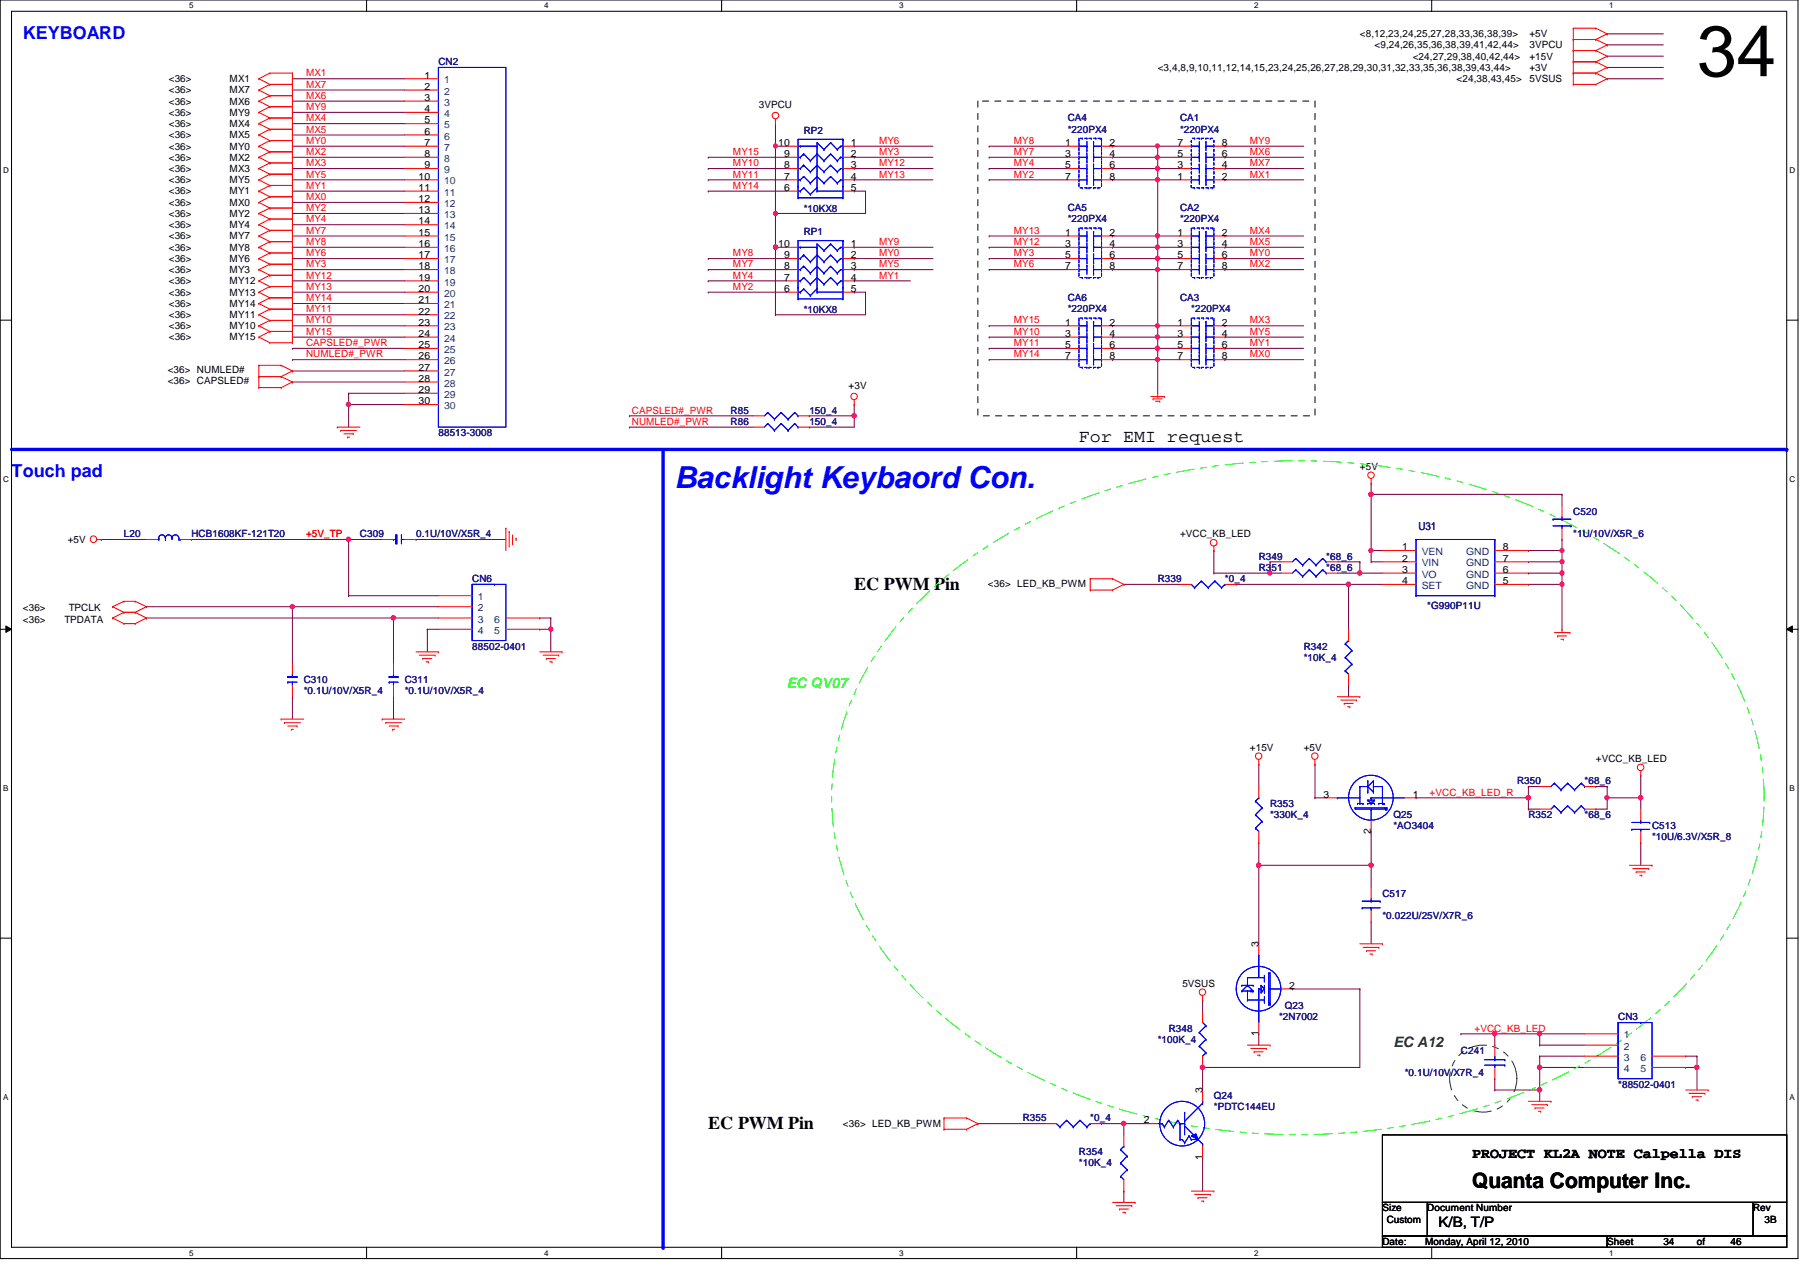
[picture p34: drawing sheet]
<svg xmlns="http://www.w3.org/2000/svg" width="297mm" height="210mm" viewBox="0 0 297 210" stroke-linecap="round" stroke-linejoin="round" font-family="sans-serif">
<defs><g id="words">
<text font-size="11.9" x="280" y="12.6">34</text>
<text font-size="5" fill="#00f" x="111.3" y="80.6">Backlight Keybaord Con.</text>
<text font-size="3.5" x="242.9" y="196.1">Quanta Computer Inc.</text>
<g font-size="3" fill="#00f">
<text x="3.8" y="6.5">KEYBOARD</text>
<text x="1.9" y="78.8">Touch pad</text>
</g>
<g font-size="3">
<text x="178.1" y="72.9">For EMI request</text>
<text x="141" y="97.3">EC PWM Pin</text>
<text x="116.9" y="186.3">EC PWM Pin</text>
</g>
<text font-size="2.4" fill="#0f0" x="129.8" y="113.5">EC QV07</text>
<text font-size="2.4" fill="#008000" x="230" y="172.8">EC A12</text>
<g font-size="2.4">
<text x="242.9" y="191.1">PROJECT KL2A NOTE Calpella DIS</text>
<text x="237.4" y="202.5">K/B, T/P</text>
</g>
<text font-size="1.8" fill="#000080" x="234.1" y="87.5">U31</text>
<g font-size="1.7" fill="#000080">
<text x="72.3" y="10.8">CN2</text>
<text x="132.6" y="22.1">RP2</text>
<text x="176.2" y="20">CA4</text>
<text x="176.2" y="21.9">*220PX4</text>
<text x="194.7" y="20">CA1</text>
<text x="194.7" y="21.9">*220PX4</text>
<text x="132.6" y="35.1">*10KX8</text>
<text x="176.2" y="34.9">CA5</text>
<text x="194.7" y="34.9">CA2</text>
<text x="132.6" y="38.8">RP1</text>
<text x="176.2" y="36.7">*220PX4</text>
<text x="194.7" y="36.7">*220PX4</text>
<text x="132.6" y="51.7">*10KX8</text>
<text x="176.2" y="49.7">CA6</text>
<text x="176.2" y="51.6">*220PX4</text>
<text x="194.7" y="49.7">CA3</text>
<text x="196.6" y="51.6">*220PX4</text>
<text x="72.3" y="72">88513-3008</text>
<text x="120.6" y="68.2">R85</text>
<text x="120.6" y="70.1">R86</text>
<text x="133.6" y="68.2">150_4</text>
<text x="133.6" y="70.1">150_4</text>
<text x="20.4" y="88.6">L20</text>
<text x="31.6" y="88.6">HCB1608KF-121T20</text>
<text x="59.4" y="88.6">C309</text>
<text x="68.7" y="88.6">0.1U/10V/X5R_4</text>
<text x="259.6" y="84.9">C520</text>
<text x="259.6" y="88.6">*1U/10V/X5R_6</text>
<text x="207.7" y="92.3">R349</text>
<text x="207.7" y="94.2">R351</text>
<text x="218.9" y="92.3">*68_6</text>
<text x="218.9" y="94.2">*68_6</text>
<text x="77.9" y="96.1">CN6</text>
<text x="191" y="96.1">R339</text>
<text x="202.1" y="96.1">*0_4</text>
<text x="235.5" y="100.5">*G990P11U</text>
<text x="77.9" y="107.2">88502-0401</text>
<text x="215.1" y="107.2">R342</text>
<text x="50.1" y="112.7">C310</text>
<text x="66.8" y="112.7">C311</text>
<text x="215.1" y="109.1">*10K_4</text>
<text x="50.1" y="114.6">*0.1U/10V/X5R_4</text>
<text x="66.8" y="114.6">*0.1U/10V/X5R_4</text>
<text x="250.4" y="129.4">R350</text>
<text x="261.5" y="129.4">*68_6</text>
<text x="209.6" y="133.1">R353</text>
<text x="209.6" y="135">*330K_4</text>
<text x="230" y="135">Q25</text>
<text x="230" y="136.9">*AO3404</text>
<text x="252.2" y="135">R352</text>
<text x="261.5" y="135">*68_6</text>
<text x="272.6" y="136.9">C513</text>
<text x="272.6" y="138.7">*10U/6.3V/X5R_8</text>
<text x="228.1" y="148">C517</text>
<text x="228.1" y="151.7">*0.022U/25V/X7R_6</text>
<text x="212" y="166.5">Q23</text>
<text x="191" y="172.1">*100K_4</text>
<text x="192.9" y="170.2">R348</text>
<text x="211.1" y="168.4">*2N7002</text>
<text x="241.1" y="173.9">C241</text>
<text x="267" y="168.4">CN3</text>
<text x="231.8" y="177.6">*0.1U/10V/X7R_4</text>
<text x="267" y="179.5">*88502-0401</text>
<text x="168.8" y="185">R355</text>
<text x="179.9" y="185">*0_4</text>
<text x="200.3" y="181.4">Q24</text>
<text x="200.3" y="183.2">*PDTC144EU</text>
<text x="178.1" y="190.6">R354</text>
<text x="178.1" y="192.5">*10K_4</text>
</g>
<g font-size="1.7">
<text x="191" y="11.7">&lt;3,4,8,9,10,11,12,14,15,23,24,25,26,27,28,29,30,31,32,33,35,36,38,39,43,44&gt;</text>
<text x="224.4" y="6.1">&lt;8,12,23,24,25,27,28,33,36,38,39&gt;</text>
<text x="226.8" y="8">&lt;9,24,26,35,36,38,39,41,42,44&gt;</text>
<text x="233.1" y="9.8">&lt;24,27,29,38,40,42,44&gt;</text>
<text x="252.4" y="8">3VPCU</text>
<text x="252.4" y="6.1">+5V</text>
<text x="252.4" y="11.7">+3V</text>
<text x="252.4" y="9.8">+15V</text>
<text x="27.9" y="13.5">&lt;36&gt;</text>
<text x="27.9" y="15.4">&lt;36&gt;</text>
<text x="27.9" y="17.3">&lt;36&gt;</text>
<text x="37.9" y="13.5">MX1</text>
<text x="37.9" y="15.4">MX7</text>
<text x="37.9" y="17.3">MX6</text>
<text x="70.1" y="13">1</text>
<text x="70.1" y="14.8">2</text>
<text x="70.1" y="16.6">3</text>
<text x="125.2" y="17.8">3VPCU</text>
<text x="240.4" y="13.5">&lt;24,38,43,45&gt;</text>
<text x="252.4" y="13.5">5VSUS</text>
<text x="27.9" y="19.1">&lt;36&gt;</text>
<text x="27.9" y="21">&lt;36&gt;</text>
<text x="27.9" y="22.8">&lt;36&gt;</text>
<text x="37.9" y="19.1">MY9</text>
<text x="37.9" y="21">MX4</text>
<text x="37.9" y="22.8">MX5</text>
<text x="70.1" y="18.5">4</text>
<text x="70.1" y="20.4">5</text>
<text x="70.1" y="22.2">6</text>
<text x="27.9" y="24.7">&lt;36&gt;</text>
<text x="27.9" y="26.5">&lt;36&gt;</text>
<text x="27.9" y="28.4">&lt;36&gt;</text>
<text x="37.9" y="24.7">MY0</text>
<text x="37.9" y="26.5">MX2</text>
<text x="37.9" y="28.4">MX3</text>
<text x="69.1" y="29.6">10</text>
<text x="70.1" y="24.1">7</text>
<text x="70.1" y="25.9">8</text>
<text x="70.1" y="27.8">9</text>
<text x="128.4" y="24.1">10</text>
<text x="129.4" y="25.9">9</text>
<text x="129.4" y="27.8">8</text>
<text x="129.4" y="29.6">7</text>
<text x="140.4" y="29.6">4</text>
<text x="140.4" y="27.8">3</text>
<text x="140.4" y="25.9">2</text>
<text x="140.4" y="24.1">1</text>
<text x="175.8" y="24.1">1</text>
<text x="175.8" y="25.9">3</text>
<text x="175.8" y="27.8">5</text>
<text x="175.8" y="29.6">7</text>
<text x="183.1" y="24.1">2</text>
<text x="183.1" y="25.9">4</text>
<text x="183.1" y="27.8">6</text>
<text x="183.1" y="29.6">8</text>
<text x="194.3" y="29.6">1</text>
<text x="194.3" y="27.8">3</text>
<text x="194.3" y="25.9">5</text>
<text x="194.3" y="24.1">7</text>
<text x="201.6" y="29.6">2</text>
<text x="201.6" y="27.8">4</text>
<text x="201.6" y="25.9">6</text>
<text x="201.6" y="24.1">8</text>
<text x="27.9" y="30.2">&lt;36&gt;</text>
<text x="27.9" y="32.1">&lt;36&gt;</text>
<text x="27.9" y="34">&lt;36&gt;</text>
<text x="27.9" y="35.8">&lt;36&gt;</text>
<text x="37.9" y="30.2">MY5</text>
<text x="37.9" y="32.1">MY1</text>
<text x="37.9" y="34">MX0</text>
<text x="37.9" y="35.8">MY2</text>
<text x="69.1" y="31.5">11</text>
<text x="69.1" y="33.4">12</text>
<text x="69.1" y="35.2">13</text>
<text x="129.4" y="31.5">6</text>
<text x="140.4" y="31.5">5</text>
<text x="27.9" y="37.6">&lt;36&gt;</text>
<text x="27.9" y="39.5">&lt;36&gt;</text>
<text x="27.9" y="41.4">&lt;36&gt;</text>
<text x="37.9" y="37.6">MY4</text>
<text x="37.9" y="39.5">MY7</text>
<text x="37.9" y="41.4">MY8</text>
<text x="69.1" y="37">14</text>
<text x="69.1" y="38.9">15</text>
<text x="69.1" y="40.8">16</text>
<text x="128.4" y="40.8">10</text>
<text x="140.4" y="40.8">1</text>
<text x="175.8" y="38.9">1</text>
<text x="175.8" y="40.8">3</text>
<text x="183.1" y="38.9">2</text>
<text x="183.1" y="40.8">4</text>
<text x="194.3" y="38.9">1</text>
<text x="194.3" y="40.8">3</text>
<text x="201.6" y="38.9">2</text>
<text x="201.6" y="40.8">4</text>
<text x="27.9" y="43.2">&lt;36&gt;</text>
<text x="27.9" y="45.1">&lt;36&gt;</text>
<text x="27.9" y="46.9">&lt;36&gt;</text>
<text x="37.9" y="43.2">MY6</text>
<text x="37.9" y="45.1">MY3</text>
<text x="37.9" y="46.9">MY12</text>
<text x="69.1" y="42.6">17</text>
<text x="69.1" y="44.4">18</text>
<text x="69.1" y="46.3">19</text>
<text x="129.4" y="42.6">9</text>
<text x="129.4" y="44.4">8</text>
<text x="129.4" y="46.3">7</text>
<text x="140.4" y="46.3">4</text>
<text x="140.4" y="44.4">3</text>
<text x="140.4" y="42.6">2</text>
<text x="175.8" y="42.6">5</text>
<text x="175.8" y="44.4">7</text>
<text x="183.1" y="42.6">6</text>
<text x="183.1" y="44.4">8</text>
<text x="194.3" y="42.6">5</text>
<text x="194.3" y="44.4">7</text>
<text x="201.6" y="42.6">6</text>
<text x="201.6" y="44.4">8</text>
<text x="27.9" y="48.8">&lt;36&gt;</text>
<text x="27.9" y="50.6">&lt;36&gt;</text>
<text x="27.9" y="52.5">&lt;36&gt;</text>
<text x="37.9" y="48.8">MY13</text>
<text x="37.9" y="50.6">MY14</text>
<text x="37.9" y="52.5">MY11</text>
<text x="69.1" y="48.2">20</text>
<text x="69.1" y="50">21</text>
<text x="69.1" y="51.9">22</text>
<text x="69.1" y="53.7">23</text>
<text x="129.4" y="48.2">6</text>
<text x="140.4" y="48.2">5</text>
<text x="175.8" y="53.7">1</text>
<text x="183.1" y="53.7">2</text>
<text x="194.3" y="53.7">1</text>
<text x="201.6" y="53.7">2</text>
<text x="27.9" y="54.4">&lt;36&gt;</text>
<text x="27.9" y="56.2">&lt;36&gt;</text>
<text x="37.9" y="54.4">MY10</text>
<text x="37.9" y="56.2">MY15</text>
<text x="69.1" y="55.6">24</text>
<text x="69.1" y="57.4">25</text>
<text x="69.1" y="59.3">26</text>
<text x="175.8" y="55.6">3</text>
<text x="175.8" y="57.4">5</text>
<text x="175.8" y="59.3">7</text>
<text x="183.1" y="55.6">4</text>
<text x="183.1" y="57.4">6</text>
<text x="183.1" y="59.3">8</text>
<text x="194.3" y="55.6">3</text>
<text x="194.3" y="57.4">5</text>
<text x="194.3" y="59.3">7</text>
<text x="201.6" y="55.6">4</text>
<text x="201.6" y="57.4">6</text>
<text x="201.6" y="59.3">8</text>
<text x="27.7" y="63.4">&lt;36&gt; CAPSLED#</text>
<text x="27.7" y="61.6">&lt;36&gt; NUMLED#</text>
<text x="69.1" y="61.2">27</text>
<text x="69.1" y="63">28</text>
<text x="69.1" y="64.9">29</text>
<text x="140" y="64.2">+3V</text>
<text x="69.1" y="66.7">30</text>
<text x="224.4" y="77.5">+5V</text>
<text x="11.2" y="89.6">+5V</text>
<text x="194.7" y="88.6">+VCC_KB_LED</text>
<text x="231.4" y="90.8">1</text>
<text x="231.4" y="92.7">2</text>
<text x="231.4" y="94.5">3</text>
<text x="248" y="94.5">6</text>
<text x="248" y="92.7">7</text>
<text x="248" y="90.8">8</text>
<text x="3.8" y="100.9">&lt;36&gt;</text>
<text x="11.3" y="100.9">TPCLK</text>
<text x="163" y="96.8">&lt;36&gt; LED_KB_PWM</text>
<text x="231.4" y="96.4">4</text>
<text x="248" y="96.4">5</text>
<text x="3.8" y="102.7">&lt;36&gt;</text>
<text x="10.6" y="102.7">TPDATA</text>
<text x="206.2" y="123.9">+15V</text>
<text x="215.1" y="123.9">+5V</text>
<text x="263.4" y="125.7">+VCC_KB_LED</text>
<text x="218.4" y="131.6">3</text>
<text x="233.1" y="131.6">1</text>
<text x="226.2" y="137.7" transform="rotate(-90 226.2 137.7)">2</text>
<text x="207.7" y="156.3" transform="rotate(-90 207.7 156.3)">3</text>
<text x="195.1" y="162.8">5VSUS</text>
<text x="212.7" y="163.2">2</text>
<text x="207.7" y="171" transform="rotate(-90 207.7 171)">1</text>
<text x="139.1" y="186">&lt;36&gt; LED_KB_PWM</text>
<text x="188.8" y="185.4">2</text>
<text x="198.4" y="180.4" transform="rotate(-90 198.4 180.4)">3</text>
<text x="198.4" y="191.4" transform="rotate(-90 198.4 191.4)">1</text>
<text x="228.1" y="199.9">Size</text>
<text x="228.9" y="201.8">Custom</text>
<text x="235.5" y="199.9">Document Number</text>
<text x="289.3" y="199.9">Rev</text>
<text x="291.2" y="201.8">3B</text>
<text x="228.1" y="205.4">Date:</text>
<text x="235.2" y="205.4">Monday, April 12, 2010</text>
<text x="265.2" y="205.4">Sheet</text>
<text x="274.5" y="205.4">34</text>
<text x="280" y="205.4">of</text>
<text x="285.6" y="205.4">46</text>
</g>
<g font-size="1.7" fill="#f00">
<text x="50.5" y="14.5">MX7</text>
<text x="50.5" y="12.6">MX1</text>
<text x="50.5" y="16.3">MX6</text>
<text x="50.5" y="23.7">MY0</text>
<text x="50.5" y="18.2">MY9</text>
<text x="50.5" y="21.9">MX5</text>
<text x="50.5" y="20">MX4</text>
<text x="145.1" y="23.7">MY6</text>
<text x="167.3" y="23.7">MY8</text>
<text x="206.2" y="23.7">MY9</text>
<text x="50.5" y="29.3">MY5</text>
<text x="50.5" y="27.4">MX3</text>
<text x="50.5" y="25.6">MX2</text>
<text x="120.9" y="25.6">MY15</text>
<text x="120.9" y="27.4">MY10</text>
<text x="120.9" y="29.3">MY11</text>
<text x="145.1" y="29.3">MY13</text>
<text x="145.1" y="27.4">MY12</text>
<text x="145.1" y="25.6">MY3</text>
<text x="167.3" y="29.3">MY2</text>
<text x="167.3" y="27.4">MY4</text>
<text x="167.3" y="25.6">MY7</text>
<text x="206.2" y="29.3">MX1</text>
<text x="206.2" y="27.4">MX7</text>
<text x="206.2" y="25.6">MX6</text>
<text x="50.5" y="34.8">MY2</text>
<text x="50.5" y="33">MX0</text>
<text x="50.5" y="31.2">MY1</text>
<text x="120.9" y="31.2">MY14</text>
<text x="50.5" y="36.7">MY4</text>
<text x="50.5" y="40.4">MY8</text>
<text x="50.5" y="38.6">MY7</text>
<text x="145.1" y="40.4">MY9</text>
<text x="167.3" y="40.4">MY12</text>
<text x="167.3" y="38.6">MY13</text>
<text x="206.2" y="38.6">MX4</text>
<text x="206.2" y="40.4">MX5</text>
<text x="50.5" y="47.8">MY13</text>
<text x="50.5" y="42.3">MY6</text>
<text x="50.5" y="46">MY12</text>
<text x="50.5" y="44.1">MY3</text>
<text x="120.9" y="42.3">MY8</text>
<text x="120.9" y="44.1">MY7</text>
<text x="120.9" y="46">MY4</text>
<text x="120.9" y="47.8">MY2</text>
<text x="145.1" y="42.3">MY0</text>
<text x="145.1" y="44.1">MY5</text>
<text x="145.1" y="46">MY1</text>
<text x="167.3" y="42.3">MY3</text>
<text x="167.3" y="44.1">MY6</text>
<text x="206.2" y="42.3">MY0</text>
<text x="206.2" y="44.1">MX2</text>
<text x="50.5" y="51.6">MY11</text>
<text x="50.5" y="49.7">MY14</text>
<text x="50.5" y="53.4">MY10</text>
<text x="167.3" y="53.4">MY15</text>
<text x="206.2" y="53.4">MX3</text>
<text x="50.5" y="55.2">MY15</text>
<text x="50.5" y="57.1">CAPSLED#_PWR</text>
<text x="50.5" y="59">NUMLED#_PWR</text>
<text x="167.3" y="59">MY14</text>
<text x="167.3" y="57.1">MY11</text>
<text x="167.3" y="55.2">MY10</text>
<text x="206.2" y="55.2">MY5</text>
<text x="206.2" y="57.1">MY1</text>
<text x="206.2" y="59">MX0</text>
<text x="104.3" y="68.2">CAPSLED#_PWR</text>
<text x="104.3" y="70.1">NUMLED#_PWR</text>
<text x="50.5" y="88.6">+5V_TP</text>
<text x="235.9" y="131.3">+VCC_KB_LED_R</text>
<text x="243.3" y="170.2">+VCC_KB_LED</text>
</g>
<g font-size="1.7" fill="#004080">
<text x="73.3" y="13.8">1</text>
<text x="73.3" y="15.6">2</text>
<text x="73.3" y="17.4">3</text>
<text x="73.3" y="19.3">4</text>
<text x="73.3" y="21.2">5</text>
<text x="73.3" y="23">6</text>
<text x="73.3" y="24.9">7</text>
<text x="73.3" y="26.7">8</text>
<text x="73.3" y="28.6">9</text>
<text x="73.3" y="30.4">10</text>
<text x="73.3" y="32.3">11</text>
<text x="73.3" y="34.2">12</text>
<text x="73.3" y="36">13</text>
<text x="73.3" y="37.8">14</text>
<text x="73.3" y="39.7">15</text>
<text x="73.3" y="41.6">16</text>
<text x="73.3" y="43.4">17</text>
<text x="73.3" y="45.3">18</text>
<text x="73.3" y="47.1">19</text>
<text x="73.3" y="49">20</text>
<text x="73.3" y="50.8">21</text>
<text x="73.3" y="52.7">22</text>
<text x="73.3" y="54.5">23</text>
<text x="73.3" y="56.4">24</text>
<text x="73.3" y="58.3">25</text>
<text x="73.3" y="60.1">26</text>
<text x="73.3" y="62">27</text>
<text x="73.3" y="63.8">28</text>
<text x="73.3" y="65.7">29</text>
<text x="73.3" y="67.5">30</text>
<text x="234.6" y="91.6">VEN</text>
<text x="234.6" y="93.5">VIN</text>
<text x="234.6" y="95.3">VO</text>
<text x="241.9" y="95.3">GND</text>
<text x="241.9" y="93.5">GND</text>
<text x="241.9" y="91.6">GND</text>
<text x="78.9" y="99.1">1</text>
<text x="78.9" y="100.9">2</text>
<text x="234.6" y="97.2">SET</text>
<text x="241.9" y="97.2">GND</text>
<text x="78.9" y="102.7">3</text>
<text x="78.9" y="104.6">4</text>
<text x="81.6" y="104.6">5</text>
<text x="81.6" y="102.7">6</text>
<text x="268" y="171.4">1</text>
<text x="268" y="173.2">2</text>
<text x="268" y="175">3</text>
<text x="268" y="176.9">4</text>
<text x="270.7" y="176.9">5</text>
<text x="270.7" y="175">6</text>
</g>
<g font-size="1.3">
<text x="31.2" y="1.4">5</text>
<text x="89.8" y="1.4">4</text>
<text x="148.4" y="1.4">3</text>
<text x="207" y="1.4">2</text>
<text x="265.6" y="1.4">1</text>
<text x=".5" y="28.5">D</text>
<text x="295.3" y="28.5">D</text>
<text x=".5" y="79.5">C</text>
<text x="295.3" y="79.5">C</text>
<text x=".5" y="130.5">B</text>
<text x="295.3" y="130.5">B</text>
<text x=".5" y="181.5">A</text>
<text x="295.3" y="181.5">A</text>
<text x="31.2" y="207.2">5</text>
<text x="89.8" y="207.2">4</text>
<text x="148.4" y="207.2">3</text>
<text x="207" y="207.2">2</text>
<text x="265.6" y="207.2">1</text>
</g>
</g></defs>
<path d="M0 0h296.7v207.7h-296.7zM1.9 1.9h292.9v203.9h-292.9z" fill="none" stroke="#000" stroke-width=".17"/>
<g fill="#fff">
<path d="M31.2 .2h.7v1.5h-.7z"/>
<path d="M31.2 206h.7v1.5h-.7z"/>
</g>
<path d="M60.5 0v1.9M60.5 205.8v1.9" fill="none" stroke="#000" stroke-width=".17"/>
<g fill="#fff">
<path d="M89.8 .2h.7v1.5h-.7z"/>
<path d="M89.8 206h.7v1.5h-.7z"/>
</g>
<path d="M119.1 0v1.9M119.1 205.8v1.9" fill="none" stroke="#000" stroke-width=".17"/>
<g fill="#fff">
<path d="M148.4 .2h.7v1.5h-.7z"/>
<path d="M148.4 206h.7v1.5h-.7z"/>
</g>
<path d="M177.7 0v1.9M177.7 205.8v1.9" fill="none" stroke="#000" stroke-width=".17"/>
<g fill="#fff">
<path d="M207 .2h.7v1.5h-.7z"/>
<path d="M207 206h.7v1.5h-.7z"/>
</g>
<path d="M236.3 0v1.9M236.3 205.8v1.9" fill="none" stroke="#000" stroke-width=".17"/>
<g fill="#fff">
<path d="M265.6 .2h.7v1.5h-.7z"/>
<path d="M265.6 206h.7v1.5h-.7z"/>
<path d="M.5 27.3h.9v1.5h-.9z"/>
<path d="M295.3 27.3h.9v1.5h-.9z"/>
<path d="M.5 78.3h.9v1.5h-.9z"/>
<path d="M295.3 78.3h.9v1.5h-.9z"/>
</g>
<path d="M0 52.8h1.9M294.8 52.8h1.9" fill="none" stroke="#000" stroke-width=".17"/>
<g fill="#fff">
<path d="M.5 129.3h.9v1.5h-.9z"/>
<path d="M295.3 129.3h.9v1.5h-.9z"/>
</g>
<path d="M0 103.8h1.9M1 103.3l.9 .5-.9 .6zM294.8 103.8l1-.5v1.1zM294.8 103.8h1.9" fill="none" stroke="#000" stroke-width=".17"/>
<path d="M1 103.3l.9 .5-.9 .6zM294.8 103.8l1-.5v1.1z" fill="#000"/>
<g fill="#fff">
<path d="M.5 180.3h.8v1.5h-.8z"/>
<path d="M295.3 180.3h.8v1.5h-.8z"/>
</g>
<path d="M0 154.8h1.9M294.8 154.8h1.9" fill="none" stroke="#000" stroke-width=".17"/>
<path d="M128 35.2h.1M128 24.1h.1M128 24.1h1.8M128 24.1v11.1M141 31.5h.1M141 31.5h1.8M142.8 31.5h.1M142.8 31.5v3.7h-14.8" fill="none" stroke="#800040" stroke-width=".17"/>
<circle cx="128" cy="24.1" r=".34" fill="#f0f"/>
<circle cx="128" cy="24.1" r=".34" fill="none" stroke="#f0f" stroke-width=".17"/>
<path d="M128 35.2h.1M128 35.2v5.6M128 51.9h.1M128 51.9h14.8" fill="none" stroke="#800040" stroke-width=".17"/>
<circle cx="128" cy="40.8" r=".35" fill="#f0f"/>
<circle cx="128" cy="40.8" r=".35" fill="none" stroke="#f0f" stroke-width=".17"/>
<circle cx="128" cy="35.2" r=".34" fill="#f0f"/>
<circle cx="128" cy="35.2" r=".34" fill="none" stroke="#f0f" stroke-width=".17"/>
<path d="M128 40.8h.1M128 40.8h1.8M128 40.8v11.1M141 48.2h.1M141 48.2h1.8M142.8 48.2h.1M142.8 48.2v3.7" fill="none" stroke="#800040" stroke-width=".17"/>
<circle cx="128" cy="40.8" r=".35" fill="#f0f"/>
<circle cx="128" cy="40.8" r=".35" fill="none" stroke="#f0f" stroke-width=".17"/>
<g fill="none" stroke="#800040" stroke-width=".17">
<path d="M116.9 26h.1M116.9 27.8h.1M116.9 29.7h.1M116.9 31.5h.1M116.9 26h12.9M116.9 27.8h12.9M116.9 29.7h12.9M116.9 31.5h12.9M128 20.4h.1M128 20.4v3.7M141 29.7h.1M141 27.8h.1"/>
<path d="M141 26h.1M141 24.1h.1M141 26h13M141 27.8h13M141 29.7h13M141 24.1h13M163.2 29.7h.1M163.2 27.8h.1M163.2 38.9h.1M163.2 26h.1M163.2 24.1h.1M163.2 26h13"/>
<path d="M163.2 27.8h13M163.2 29.7h13M163.2 24.1h13M163.2 38.9h13M183.6 38.9h.1M183.6 29.7h.1M183.6 27.8h.1M183.6 27.8h11.1M183.6 29.7h7.4M183.6 38.9h7.4M191 27.8h.1M191 26h.1"/>
<path d="M191 26h3.7M202.1 38.9h.1M202.1 29.7h.1M202.1 27.8h.1M202.1 26h.1M202.1 24.1h.1M202.1 26h13M202.1 27.8h13M202.1 29.7h13M202.1 24.1h13M202.1 38.9h13M116.9 42.7h.1"/>
<path d="M116.9 44.5h.1M116.9 46.4h.1M116.9 48.2h.1M116.9 42.7h12.9M116.9 44.5h12.9M116.9 46.4h12.9M116.9 48.2h12.9M141 40.8h.1M141 42.7h.1M141 44.5h.1M141 46.4h.1M141 42.7h13"/>
<path d="M141 44.5h13M141 46.4h9.2M141 40.8h13M163.2 42.7h.1M163.2 53.8h.1M163.2 40.8h.1M163.2 59.4h.1M163.2 57.5h.1M163.2 44.5h.1M163.2 55.6h.1M163.2 42.7h13M163.2 44.5h13"/>
<path d="M163.2 59.4h13M163.2 53.8h13M163.2 40.8h13M163.2 55.6h13M163.2 57.5h13M183.6 44.5h.1M183.6 55.6h.1M183.6 40.8h.1M183.6 44.5h7.4M183.6 40.8h7.4M183.6 55.6h11.1M191 59.4h.1"/>
<path d="M191 42.7h.1M191 55.6h.1M191 42.7h3.7M191 59.4h3.7M191 59.4v5.5M202.1 53.8h.1M202.1 42.7h.1M202.1 40.8h.1M202.1 55.6h.1M202.1 57.5h.1M202.1 44.5h.1M202.1 59.4h.1"/>
<path d="M202.1 42.7h13M202.1 44.5h13M202.1 59.4h13M202.1 53.8h13M202.1 40.8h13M202.1 55.6h13M202.1 57.5h13"/>
</g>
<circle cx="191" cy="59.3" r=".35" fill="#f0f"/>
<circle cx="191" cy="59.3" r=".35" fill="none" stroke="#f0f" stroke-width=".17"/>
<path d="M183.6 26h.1M183.6 26h7.4M191 29.7h.1M191 29.7v9.2M191 57.5h.1M191 57.5h3.7" fill="none" stroke="#800040" stroke-width=".17"/>
<circle cx="191" cy="29.6" r=".35" fill="#f0f"/>
<circle cx="191" cy="29.6" r=".35" fill="none" stroke="#f0f" stroke-width=".17"/>
<path d="M191 24.1h.1M191 24.1v1.9" fill="none" stroke="#800040" stroke-width=".17"/>
<circle cx="191" cy="24.1" r=".34" fill="#f0f"/>
<circle cx="191" cy="24.1" r=".34" fill="none" stroke="#f0f" stroke-width=".17"/>
<path d="M191 44.5h.1M191 44.5v9.3" fill="none" stroke="#800040" stroke-width=".17"/>
<circle cx="191" cy="44.5" r=".34" fill="#f0f"/>
<circle cx="191" cy="44.5" r=".34" fill="none" stroke="#f0f" stroke-width=".17"/>
<path d="M191 26h.1M191 26v1.8" fill="none" stroke="#800040" stroke-width=".17"/>
<circle cx="191" cy="25.9" r=".34" fill="#f0f"/>
<circle cx="191" cy="25.9" r=".34" fill="none" stroke="#f0f" stroke-width=".17"/>
<path d="M191 38.9h.1M191 38.9v1.9M191 53.8h.1M191 40.8h.1M191 53.8h3.7M191 40.8h3.7" fill="none" stroke="#800040" stroke-width=".17"/>
<circle cx="191" cy="38.9" r=".35" fill="#f0f"/>
<circle cx="191" cy="38.9" r=".35" fill="none" stroke="#f0f" stroke-width=".17"/>
<path d="M191 38.9h.1M191 38.9h3.7M191 53.8h.1M191 53.8v1.8" fill="none" stroke="#800040" stroke-width=".17"/>
<circle cx="191" cy="53.8" r=".34" fill="#f0f"/>
<circle cx="191" cy="53.8" r=".34" fill="none" stroke="#f0f" stroke-width=".17"/>
<path d="M191 29.7h.1M191 27.8h.1M191 29.7h3.7M191 27.8v1.9" fill="none" stroke="#800040" stroke-width=".17"/>
<circle cx="191" cy="27.8" r=".35" fill="#f0f"/>
<circle cx="191" cy="27.8" r=".35" fill="none" stroke="#f0f" stroke-width=".17"/>
<path d="M183.6 42.7h.1M183.6 53.8h.1M183.6 42.7h7.4M183.6 53.8h7.4M191 44.5h.1M191 55.6h.1M191 44.5h3.7M191 55.6v1.9" fill="none" stroke="#800040" stroke-width=".17"/>
<circle cx="191" cy="55.6" r=".35" fill="#f0f"/>
<circle cx="191" cy="55.6" r=".35" fill="none" stroke="#f0f" stroke-width=".17"/>
<path d="M183.6 24.1h.1M183.6 24.1h11.1M191 24.1h.1M183.6 57.5h.1M183.6 57.5h7.4M191 42.7h.1M191 42.7v1.8" fill="none" stroke="#800040" stroke-width=".17"/>
<circle cx="191" cy="42.6" r=".34" fill="#f0f"/>
<circle cx="191" cy="42.6" r=".34" fill="none" stroke="#f0f" stroke-width=".17"/>
<path d="M191 40.8h.1M191 40.8v1.9" fill="none" stroke="#800040" stroke-width=".17"/>
<circle cx="191" cy="40.8" r=".35" fill="#f0f"/>
<circle cx="191" cy="40.8" r=".35" fill="none" stroke="#f0f" stroke-width=".17"/>
<path d="M191 57.5h.1M191 57.5v1.9" fill="none" stroke="#800040" stroke-width=".17"/>
<circle cx="191" cy="57.5" r=".35" fill="#f0f"/>
<circle cx="191" cy="57.5" r=".35" fill="none" stroke="#f0f" stroke-width=".17"/>
<g fill="none" stroke="#800040" stroke-width=".17">
<path d="M265.2 7.4h.1M265.2 5.6h.1M265.2 7.4h9.3M265.2 5.6h9.3M183.6 59.4h.1M183.6 59.4h7.4M64.9 115h.1M64.9 115v3.7M70.5 103.8h.1M70.5 103.8v3.8M89.1 103.8h.1M89.1 103.8h1.8"/>
<path d="M90.9 102h.1M90.9 103.8h.1M90.9 102v5.6"/>
</g>
<circle cx="90.9" cy="103.8" r=".35" fill="#f0f"/>
<circle cx="90.9" cy="103.8" r=".35" fill="none" stroke="#f0f" stroke-width=".17"/>
<path d="M48.3 115h.1M48.3 100.1h.1M48.3 100.1v9.3M48.3 115v3.7M89.1 102h.1M89.1 102h1.8" fill="none" stroke="#800040" stroke-width=".17"/>
<circle cx="48.2" cy="100.1" r=".36" fill="#f0f"/>
<circle cx="48.2" cy="100.1" r=".36" fill="none" stroke="#f0f" stroke-width=".17"/>
<g fill="none" stroke="#800040" stroke-width=".17">
<path d="M16.7 89h.1M16.7 89h7.5M57.5 98.3h.1M57.5 89h.1M57.5 89h5.6M57.5 98.3h14.8M68.7 89h.1M68.7 89h14.8M24.2 100.1h.1M24.2 100.1h48.1M48.3 100.1h.1M70.5 103.8h.1"/>
<path d="M70.5 103.8h1.8"/>
</g>
<circle cx="57.5" cy="89" r=".36" fill="#f0f"/>
<circle cx="57.5" cy="89" r=".36" fill="none" stroke="#f0f" stroke-width=".17"/>
<path d="M31.6 89h.1M31.6 89h25.9M57.5 89h.1M57.5 89v9.3M64.9 102h.1M64.9 102h7.4M64.9 102v7.4" fill="none" stroke="#800040" stroke-width=".17"/>
<circle cx="64.9" cy="102" r=".37" fill="#f0f"/>
<circle cx="64.9" cy="102" r=".37" fill="none" stroke="#f0f" stroke-width=".17"/>
<path d="M48.3 14.9h.1M48.3 14.9h18.5M48.3 48.2h.1M48.3 42.7h.1M48.3 48.2h18.5M48.3 42.7h18.5M57.5 66.8h.1M57.5 66.8h9.3M24.2 102h.1M24.2 102h40.7" fill="none" stroke="#800040" stroke-width=".17"/>
<circle cx="57.5" cy="66.7" r=".37" fill="#f0f"/>
<circle cx="57.5" cy="66.7" r=".37" fill="none" stroke="#f0f" stroke-width=".17"/>
<g fill="none" stroke="#800040" stroke-width=".17">
<path d="M48.3 18.5h.1M48.3 13h.1M48.3 16.7h.1M48.3 18.5h18.5M48.3 13h18.5M48.3 16.7h18.5M48.3 37.1h.1M48.3 24.1h.1M48.3 29.7h.1M48.3 27.8h.1M48.3 35.2h.1M48.3 33.4h.1"/>
<path d="M48.3 22.3h.1M48.3 26h.1M48.3 38.9h.1M48.3 31.5h.1M48.3 20.4h.1M48.3 37.1h18.5M48.3 24.1h18.5M48.3 29.7h18.5M48.3 27.8h18.5M48.3 35.2h18.5M48.3 33.4h18.5M48.3 22.3h18.5"/>
<path d="M48.3 26h18.5M48.3 38.9h18.5M48.3 31.5h18.5M48.3 20.4h18.5M48.3 51.9h.1M48.3 46.4h.1M48.3 40.8h.1M48.3 55.6h.1M48.3 50.1h.1M48.3 44.5h.1M48.3 53.8h.1M48.3 51.9h18.5"/>
<path d="M48.3 46.4h18.5M48.3 40.8h18.5M48.3 55.6h18.5M48.3 50.1h18.5M48.3 44.5h18.5M48.3 53.8h18.5M48.3 63h.1M48.3 61.2h.1M48.3 63h18.5M48.3 61.2h18.5M57.5 66.8h.1M57.5 64.9h.1"/>
<path d="M57.5 64.9v5.6M57.5 64.9h9.3M204 96.4h.1M204 96.4h18.5M226.3 92.7h.1M226.3 90.8h.1M226.3 92.7h1.8M226.3 90.8h1.8M252.2 90.8h.1M252.2 90.8h5.6M257.8 90.8h.1M257.8 90.8v1.9"/>
</g>
<circle cx="257.8" cy="90.8" r=".34" fill="#f0f"/>
<circle cx="257.8" cy="90.8" r=".34" fill="none" stroke="#f0f" stroke-width=".17"/>
<path d="M252.2 92.7h.1M252.2 92.7h5.6M257.8 92.7h.1M257.8 92.7v1.9" fill="none" stroke="#800040" stroke-width=".17"/>
<circle cx="257.7" cy="92.7" r=".35" fill="#f0f"/>
<circle cx="257.7" cy="92.7" r=".35" fill="none" stroke="#f0f" stroke-width=".17"/>
<path d="M252.2 94.6h.1M252.2 94.6h5.6M257.8 96.4h.1M257.8 96.4v7.4" fill="none" stroke="#800040" stroke-width=".17"/>
<circle cx="257.7" cy="96.4" r=".35" fill="#f0f"/>
<circle cx="257.7" cy="96.4" r=".35" fill="none" stroke="#f0f" stroke-width=".17"/>
<path d="M226.3 90.8h.1M226.3 90.8v1.9M252.2 96.4h.1M252.2 96.4h5.6" fill="none" stroke="#800040" stroke-width=".17"/>
<circle cx="226.2" cy="90.8" r=".36" fill="#f0f"/>
<circle cx="226.2" cy="90.8" r=".36" fill="none" stroke="#f0f" stroke-width=".17"/>
<path d="M226.3 81.6h.1M226.3 81.6h31.5M257.8 89h.1M257.8 89v1.8" fill="none" stroke="#800040" stroke-width=".17"/>
<circle cx="226.2" cy="81.6" r=".36" fill="#f0f"/>
<circle cx="226.2" cy="81.6" r=".36" fill="none" stroke="#f0f" stroke-width=".17"/>
<path d="M226.3 79.8h.1M226.3 79.8v11M226.3 81.6h.1M257.8 81.6h.1M257.8 81.6v1.8" fill="none" stroke="#800040" stroke-width=".17"/>
<circle cx="226.2" cy="81.6" r=".36" fill="#f0f"/>
<circle cx="226.2" cy="81.6" r=".36" fill="none" stroke="#f0f" stroke-width=".17"/>
<path d="M257.8 94.6h.1M257.8 94.6v1.8" fill="none" stroke="#800040" stroke-width=".17"/>
<circle cx="257.7" cy="94.5" r=".35" fill="#f0f"/>
<circle cx="257.7" cy="94.5" r=".35" fill="none" stroke="#f0f" stroke-width=".17"/>
<path d="M200.3 90.8h.1M200.3 90.8v3.8M222.5 96.4h.1M222.5 96.4h5.6M222.5 113.1h.1M222.5 113.1v1.9" fill="none" stroke="#800040" stroke-width=".17"/>
<circle cx="222.5" cy="96.4" r=".37" fill="#f0f"/>
<circle cx="222.5" cy="96.4" r=".37" fill="none" stroke="#f0f" stroke-width=".17"/>
<path d="M185.5 96.4h.1M185.5 96.4h9.2M200.3 94.6h.1M200.3 94.6h9.3M222.5 96.4h.1M222.5 96.4v7.4M224.4 94.6h.1M224.4 94.6h3.7M185.5 196.6h.1M185.5 185.4h.1M185.5 185.4v1.9M185.5 196.6v1.8" fill="none" stroke="#800040" stroke-width=".17"/>
<circle cx="185.4" cy="185.4" r=".37" fill="#f0f"/>
<circle cx="185.4" cy="185.4" r=".37" fill="none" stroke="#f0f" stroke-width=".17"/>
<g fill="none" stroke="#800040" stroke-width=".17">
<path d="M207.7 126.1h.1M207.7 139.1h.1M207.7 126.1v3.7M207.7 139.1v3.7M217 126.1h.1M217 131.7h.1M217 126.1v5.6M217 131.7h1.9M226.3 137.2h.1M226.3 137.2v5.6M233.7 131.7h.1M233.7 131.7h18.5"/>
<path d="M226.3 152.1h.1M226.3 152.1v3.6M198.5 176.1h.1M198.5 176.1v3.8M224.4 163.2h.1M224.4 163.2v12.9h-25.9M181.8 185.4h.1M181.8 185.4h3.7M198.5 191h.1M198.5 191v5.6"/>
</g>
<circle cx="198.4" cy="176.1" r=".37" fill="#f0f"/>
<circle cx="198.4" cy="176.1" r=".37" fill="none" stroke="#f0f" stroke-width=".17"/>
<path d="M207.7 142.8h.1M207.7 142.8h18.6" fill="none" stroke="#800040" stroke-width=".17"/>
<circle cx="226.2" cy="142.8" r=".37" fill="#f0f"/>
<circle cx="226.2" cy="142.8" r=".37" fill="none" stroke="#f0f" stroke-width=".17"/>
<path d="M207.7 142.8h.1M207.7 142.8v12.9" fill="none" stroke="#800040" stroke-width=".17"/>
<circle cx="207.7" cy="142.8" r=".37" fill="#f0f"/>
<circle cx="207.7" cy="142.8" r=".37" fill="none" stroke="#f0f" stroke-width=".17"/>
<g fill="none" stroke="#800040" stroke-width=".17">
<path d="M270.8 131.7h.1M270.8 131.7v1.8M226.3 142.8h.1M226.3 142.8v3.7M198.5 165h.1M198.5 165v1.9M207.7 170.6h.1M207.7 170.6v1.9M213.3 163.2h.1M213.3 163.2h11.1M161.4 185.4h.1M161.4 185.4h11.1"/>
<path d="M185.5 185.4h.1M185.5 185.4h3.7"/>
</g>
<circle cx="270.7" cy="131.6" r=".37" fill="#f0f"/>
<circle cx="270.7" cy="131.6" r=".37" fill="none" stroke="#f0f" stroke-width=".17"/>
<path d="M103.9 68.6h.1M103.9 68.6h20.4M141 68.6h.1M141 66.8h.1M141 66.8v3.7M265.2 131.7h.1M270.8 139.1h.1M270.8 127.9h.1M270.8 127.9v3.8h-5.6M270.8 139.1v3.7" fill="none" stroke="#800040" stroke-width=".17"/>
<circle cx="140.9" cy="68.6" r=".37" fill="#f0f"/>
<circle cx="140.9" cy="68.6" r=".37" fill="none" stroke="#f0f" stroke-width=".17"/>
<g fill="none" stroke="#800040" stroke-width=".17">
<path d="M48.3 57.5h.1M48.3 59.4h.1M48.3 57.5h18.5M48.3 59.4h18.5M103.9 70.5h.1M103.9 70.5h20.4M133.6 70.5h.1M133.6 68.6h.1M133.6 70.5h7.4M133.6 68.6h7.4M254.1 174.3h.1M254.1 170.6h.1"/>
<path d="M254.1 176.1h.1M254.1 174.3v1.8M254.1 170.6h7.4M254.1 176.1h7.4"/>
</g>
<circle cx="254.1" cy="176.1" r=".37" fill="#f0f"/>
<circle cx="254.1" cy="176.1" r=".37" fill="none" stroke="#f0f" stroke-width=".17"/>
<path d="M254.1 179.9h.1M254.1 179.9v1.8" fill="none" stroke="#800040" stroke-width=".17"/>
<circle cx="254.1" cy="179.8" r=".37" fill="#f0f"/>
<circle cx="254.1" cy="179.8" r=".37" fill="none" stroke="#f0f" stroke-width=".17"/>
<path d="M254.1 170.6h.1M254.1 170.6v1.9" fill="none" stroke="#800040" stroke-width=".17"/>
<circle cx="254.1" cy="170.6" r=".37" fill="#f0f"/>
<circle cx="254.1" cy="170.6" r=".37" fill="none" stroke="#f0f" stroke-width=".17"/>
<path d="M254.1 174.3h.1M254.1 174.3h7.4M278.2 176.1h.1M278.2 176.1h1.8M280 174.3h.1M280 176.1h.1M280 174.3v5.6" fill="none" stroke="#800040" stroke-width=".17"/>
<circle cx="280" cy="176.1" r=".37" fill="#f0f"/>
<circle cx="280" cy="176.1" r=".37" fill="none" stroke="#f0f" stroke-width=".17"/>
<path d="M209.6 92.7h.1M209.6 94.6h.1M209.6 92.7h1.8M209.6 92.7v1.9M209.6 94.6h1.8M278.2 174.3h.1M278.2 174.3h1.8" fill="none" stroke="#800040" stroke-width=".17"/>
<circle cx="209.5" cy="94.5" r=".35" fill="#f0f"/>
<circle cx="209.5" cy="94.5" r=".35" fill="none" stroke="#f0f" stroke-width=".17"/>
<path d="M220.7 92.7h3.7M220.7 94.6h3.7M224.4 92.7h.1M224.4 94.6h.1M224.4 92.7v1.9" fill="none" stroke="#800040" stroke-width=".17"/>
<circle cx="224.4" cy="94.5" r=".37" fill="#f0f"/>
<circle cx="224.4" cy="94.5" r=".37" fill="none" stroke="#f0f" stroke-width=".17"/>
<path d="M252.2 129.8h.1M252.2 131.7h.1M252.2 129.8h1.9M252.2 131.7v1.8" fill="none" stroke="#800040" stroke-width=".17"/>
<circle cx="252.2" cy="131.6" r=".37" fill="#f0f"/>
<circle cx="252.2" cy="131.6" r=".37" fill="none" stroke="#f0f" stroke-width=".17"/>
<path d="M252.2 133.5h.1M252.2 133.5h1.9M263.4 129.8h.1M263.4 129.8h1.8M265.2 131.7h.1M265.2 131.7v1.8" fill="none" stroke="#800040" stroke-width=".17"/>
<circle cx="265.2" cy="131.6" r=".35" fill="#f0f"/>
<circle cx="265.2" cy="131.6" r=".35" fill="none" stroke="#f0f" stroke-width=".17"/>
<g fill="none" stroke="#800040" stroke-width=".17">
<path d="M265.2 11.1h.1M265.2 9.3h.1M265.2 13h.1M265.2 11.1h9.3M265.2 9.3h9.3M265.2 13h9.3M252.2 129.8h.1M252.2 129.8v1.9M263.4 133.5h.1M263.4 133.5h1.8M265.2 129.8h.1M265.2 129.8v1.9"/>
<path d="M241.1 170.6h.1M241.1 170.6h5.6"/>
</g>
<circle cx="246.6" cy="170.6" r=".35" fill="#f0f"/>
<circle cx="246.6" cy="170.6" r=".35" fill="none" stroke="#f0f" stroke-width=".17"/>
<path d="M246.7 179.9h.1M246.7 170.6h.1M246.7 172.5h.1M246.7 178h.1M246.7 170.6h7.4M246.7 170.6v1.9M246.7 178v1.9M254.1 176.1h.1M254.1 172.5h.1M254.1 176.1v3.8h-7.4M254.1 172.5h7.4" fill="none" stroke="#800040" stroke-width=".17"/>
<g fill="none" stroke="#f00" stroke-width=".17">
<path d="M42.7 13h.1M42.7 14.9h.1M42.7 16.7h.1M42.7 18.5h.1M42.7 13l1.8 .9M42.7 14.9l1.8 .9M42.7 16.7l1.8 .9M42.7 18.5l1.8 1M44.5 12.1h.1M44.5 13.9h.1M44.5 15.8h.1M44.5 17.6h.1"/>
<path d="M44.5 19.5h.1M44.5 12.1h3.8M44.5 12.1l-1.8 .9M44.5 13.9h3.8M44.5 13.9l-1.8 1M44.5 15.8h3.8M44.5 15.8l-1.8 .9M44.5 17.6h3.8M44.5 17.6l-1.8 .9M44.5 19.5h3.8M44.5 19.5l-1.8 .9M48.3 13.9h.1"/>
<path d="M48.3 12.1h.1M48.3 15.8h.1M48.3 17.6h.1M48.3 19.5h.1M48.3 12.1v44.5M128 19.6v.8M259.6 8.3h.1M259.6 6.5h.1M259.6 4.7h.1M259.6 12.1h.1M259.6 10.2h.1M259.6 13.9h.1"/>
<path d="M259.6 6.5h3.8M259.6 8.3h3.8M259.6 4.7v9.2M259.6 4.7h3.8M259.6 12.1h3.8M259.6 13.9h3.8M259.6 10.2h3.8M263.4 6.5h.1M263.4 8.3h.1M263.4 4.7h.1M263.4 10.2h.1M263.4 12.1h.1"/>
<path d="M263.4 13.9h.1M263.4 6.5l1.8 .9M263.4 4.7l1.8 .9M263.4 10.2l1.8 .9M263.4 8.3l1.8 1M263.4 12.1l1.8 .9M265.2 7.4h.1M265.2 5.6h.1M265.2 11.1h.1M265.2 9.3h.1M265.2 13h.1M265.2 7.4l-1.8 .9"/>
<path d="M265.2 5.6l-1.8 .9M265.2 11.1l-1.8 1M265.2 9.3l-1.8 .9M265.2 13l-1.8 .9M42.7 20.4h.1M42.7 22.3h.1M42.7 24.1h.1M42.7 26h.1M42.7 27.8h.1M42.7 29.7h.1M42.7 31.5h.1M42.7 33.4h.1"/>
<path d="M42.7 35.2h.1M42.7 37.1h.1M42.7 38.9h.1M42.7 20.4l1.8 .9M42.7 22.3l1.8 .9M42.7 24.1l1.8 1M42.7 26l1.8 .9M42.7 27.8l1.8 .9M42.7 29.7l1.8 .9M42.7 31.5l1.8 1M42.7 33.4l1.8 .9M42.7 35.2l1.8 1"/>
<path d="M42.7 37.1l1.8 .9M42.7 38.9l1.8 1M44.5 21.3h.1M44.5 23.2h.1M44.5 25.1h.1M44.5 26.9h.1M44.5 28.7h.1M44.5 30.6h.1M44.5 32.5h.1M44.5 34.3h.1M44.5 36.2h.1M44.5 38h.1"/>
<path d="M44.5 39.9h.1M44.5 21.3h3.8M44.5 21.3l-1.8 1M44.5 23.2h3.8M44.5 23.2l-1.8 .9M44.5 25.1h3.8M44.5 25.1l-1.8 .9M44.5 26.9h3.8M44.5 26.9l-1.8 .9M44.5 28.7h3.8M44.5 28.7l-1.8 1M44.5 30.6h3.8"/>
<path d="M44.5 30.6l-1.8 .9M44.5 32.5h3.8M44.5 32.5l-1.8 .9M44.5 34.3h3.8M44.5 34.3l-1.8 .9M44.5 36.2h3.8M44.5 36.2l-1.8 .9M44.5 38h3.8M44.5 38l-1.8 .9M44.5 39.9h3.8M44.5 39.9l-1.8 .9M48.3 21.3h.1"/>
<path d="M48.3 23.2h.1M48.3 25.1h.1M48.3 26.9h.1M48.3 28.7h.1M48.3 30.6h.1M48.3 32.5h.1M48.3 34.3h.1M48.3 36.2h.1M48.3 38h.1M48.3 39.9h.1M128 20.4h.1M42.7 40.8h.1"/>
<path d="M42.7 42.7h.1M42.7 44.5h.1M42.7 46.4h.1M42.7 48.2h.1M42.7 50.1h.1M42.7 51.9h.1M42.7 53.8h.1M42.7 55.6h.1M42.7 40.8l1.8 .9M42.7 42.7l1.8 .9M42.7 44.5l1.8 .9M42.7 46.4l1.8 .9"/>
<path d="M42.7 48.2l1.8 .9M42.7 50.1l1.8 .9M42.7 51.9l1.8 1M42.7 53.8l1.8 .9M42.7 55.6l1.8 1M44.5 41.7h.1M44.5 43.6h.1M44.5 45.4h.1M44.5 47.3h.1M44.5 49.1h.1M44.5 51h.1M44.5 52.9h.1"/>
<path d="M44.5 54.7h.1M44.5 56.6h.1M44.5 41.7h3.8M44.5 41.7l-1.8 1M44.5 43.6h3.8M44.5 43.6l-1.8 .9M44.5 45.4h3.8M44.5 45.4l-1.8 1M44.5 47.3h3.8M44.5 47.3l-1.8 .9M44.5 49.1h3.8M44.5 49.1l-1.8 1"/>
<path d="M44.5 51h3.8M44.5 51l-1.8 .9M44.5 52.9h3.8M44.5 52.9l-1.8 .9M44.5 54.7h3.8M44.5 54.7l-1.8 .9M44.5 56.6h3.8M48.3 41.7h.1M48.3 43.6h.1M48.3 45.4h.1M48.3 47.3h.1M48.3 49.1h.1"/>
<path d="M48.3 51h.1M48.3 52.9h.1M48.3 54.7h.1M48.3 56.6h.1M42.7 64h.1M42.7 62.1h.1M42.7 60.3h.1M42.7 64h3.7M42.7 60.3v3.7M42.7 62.1h3.7M42.7 60.3h3.7M46.4 64h.1"/>
<path d="M46.4 62.1h.1M46.4 60.3h.1M46.4 62.1l1.9 .9M46.4 60.3l1.9 .9M48.3 63h.1M48.3 61.2h.1M48.3 63l-1.9 1M48.3 61.2l-1.9 .9M55.7 70.5h.1M55.7 70.5h3.7M56.2 71h.1M56.2 71h2.6"/>
<path d="M56.8 71.6h1.5M57.4 72.1h.1M57.4 72.1h.3M58.3 71.6h.1M141 66.8h.1M141 66v.8M189.9 65.4h2.2M190.3 65.8h.1M190.3 65.8h1.5M190.7 66.2h.7M191 65.4h.1M191 64.9v.5"/>
<path d="M191.4 66.2h.1M192.1 65.4h.1M226.3 79.8h.1M226.3 79v.8M16 89h.7M16.7 89h.1M20.4 99.2h.1M20.4 99.2l-1.8 .9M20.4 99.2h1.9M22.3 99.2h.1M22.3 99.2l1.9 .9M83.5 87.2h.1"/>
<path d="M83.5 87.2v3.6M84 87.7h.1M84 87.7v2.6M84.6 89.7h.1M84.6 88.3v1.4M85.2 88.8h.1M85.2 88.8v.4M179.9 97.4h.1M179.9 95.5h.1M179.9 97.4h3.7M179.9 95.5v1.9M179.9 95.5h3.7"/>
<path d="M183.6 97.4h.1M183.6 95.5h.1M183.6 95.5l1.9 .9M185.5 96.4h.1M185.5 96.4l-1.9 1M200.3 90.8h.1M200.3 90.1v.7M18.6 100.1h.1M18.6 102h.1M18.6 100.1l1.8 .9M18.6 102l1.8 .9M20.4 101h.1"/>
<path d="M20.4 102.9h.1M20.4 101h1.9M20.4 101l-1.8 1M20.4 102.9h1.9M22.3 101h.1M22.3 102.9h.1M22.3 101l1.9 1M24.2 100.1h.1M24.2 102h.1M24.2 100.1l-1.9 .9M24.2 102l-1.9 .9M46.4 118.7h.1"/>
<path d="M46.4 118.7h3.7M46.9 119.3h.1M46.9 119.3h2.7M47.5 119.8h1.5M49 119.8h.1M63.1 118.7h.1M63.1 118.7h3.7M63.7 119.3h.1M63.7 119.3h2.5M64.2 119.8h1.5M65.7 119.8h.1M68.7 107.6h3.6"/>
<path d="M69.2 108.1h2.6M69.8 108.7h.1M69.8 108.7h1.4M70.3 109.2h.4M70.7 109.2h.1M71.8 108.1h.1M72.3 107.6h.1M89.1 107.6h3.6M89.6 108.1h2.6M90.2 108.7h.1M90.2 108.7h1.4M90.7 109.2h.4"/>
<path d="M91.1 109.2h.1M92.2 108.1h.1M92.7 107.6h.1M220.7 115h3.7M221.3 115.5h2.6M221.8 116.1h.1M221.8 116.1h1.5M222.4 116.6h.4M222.8 116.6h.1M223.9 115.5h.1M224.4 115h.1M256.5 104.4h2.6"/>
<path d="M257 104.9h.1M257 104.9h1.5M257.6 105.5h.4M257.8 103.8h.1M257.8 103.8v.6M258 105.5h.1M259.1 104.4h.1M48.1 120.4h.1M48.1 120.4h.3M64.8 120.4h.1M64.8 120.4h.3M207.7 126.1h.1"/>
<path d="M207.7 125.3v.8M217 126.1h.1M217 125.3v.8M270.8 127.9h.1M270.8 127.2v.7M224.4 155.7h3.7M225 156.3h2.5M225.5 156.9h.1M225.5 156.9h1.5M226.1 157.4h.3M226.4 157.4h.1M227.5 156.3h.1"/>
<path d="M228.1 155.7h.1M268.9 142.8h3.7M269.4 143.3h2.7M270 143.9h.1M270 143.9h1.5M270.6 144.4h.3M270.9 144.4h.1M272.1 143.3h.1M272.6 142.8h.1M198.5 165h.1M198.5 164.3v.7M205.9 172.5h3.7"/>
<path d="M206.4 173h2.6M207 173.6h.1M207 173.6h1.4M207.5 174.1h.4M207.9 174.1h.1M209 173h.1M209.6 172.5h.1M278.2 179.9h3.7M281.9 179.9h.1M155.8 186.4h.1M155.8 184.5h.1M155.8 184.5h3.7"/>
<path d="M155.8 186.4h3.7M155.8 184.5v1.9M159.5 184.5h.1M159.5 186.4h.1M159.5 184.5l1.9 .9M161.4 185.4h.1M161.4 185.4l-1.9 1M183.6 198.4h3.7M184.2 199h2.6M184.7 199.5h.1M184.7 199.5h1.5M186.8 199h.1"/>
<path d="M187.3 198.4h.1M196.6 196.6h3.7M197.1 197.1h2.6M197.7 197.7h.1M197.7 197.7h1.5M198.2 198.2h.4M198.6 198.2h.1M199.7 197.1h.1M200.3 196.6h.1M252.2 181.7h3.7M252.8 182.3h2.6M253.3 182.8h.1"/>
<path d="M253.3 182.8h1.5M253.9 183.4h.4M254.3 183.4h.1M255.4 182.3h.1M255.9 181.7h.1M278.7 180.4h2.6M279.3 181h.1M279.3 181h1.5M279.9 181.5h.3M280.2 181.5h.1M281.3 180.4h.1M185.3 200.1h.4"/>
<path d="M185.7 200.1h.1"/>
<circle cx="128" cy="19.1" r=".55"/>
<circle cx="140.9" cy="65.4" r=".54"/>
<circle cx="226.2" cy="78.4" r=".54"/>
<circle cx="15.4" cy="89" r=".55"/>
<circle cx="200.3" cy="89.6" r=".55"/>
<circle cx="207.7" cy="124.8" r=".54"/>
<circle cx="217" cy="124.8" r=".54"/>
<circle cx="270.7" cy="126.6" r=".54"/>
<circle cx="198.4" cy="163.7" r=".54"/>
</g>
<path d="M228.1 187.3h66.7v11.1h-66.7zM228.1 198.4h7.4v5.6h-7.4zM235.5 198.4h53.8v5.6h-53.8zM289.3 198.4h5.5v5.6h-5.5zM228.1 204h37.1v1.8h-37.1zM265.2 204h29.6v1.8h-29.6z" fill="none" stroke="#000" stroke-width=".17"/>
<path d="M161.4 16.7h55.6v51.9h-55.6z" fill="none" stroke="#000" stroke-width=".17" stroke-dasharray="1 1 1 1 1 1 1 1"/>
<path d="M1.9 74.2h292.9" fill="none" stroke="#00f" stroke-width=".55"/>
<circle cx="294.8" cy="74.2" r=".28" fill="#00f"/>
<path d="M109.4 74.2v131.6" fill="none" stroke="#00f" stroke-width=".55"/>
<circle cx="109.4" cy="205.8" r=".28" fill="#00f"/>
<circle cx="244.8" cy="178" r="5.5" fill="none" stroke="#008000" stroke-width=".17" stroke-dasharray="3 1 1 1 1 1"/>
<path d="M150.4 100.5a75 75 0 0 1 29.3-18.6 103.6 103.6 0 0 1 73.3 1.7 70.9 70.9 0 0 1 27.6 20 43.9 43.9 0 0 1 10.3 31.8 46.4 46.4 0 0 1-12.9 27.3 75.1 75.1 0 0 1-29.4 18.7 103.4 103.4 0 0 1-73.3-1.8 70.8 70.8 0 0 1-27.6-19.9 44 44 0 0 1-10.3-31.9 46.3 46.3 0 0 1 13-27.3z" fill="none" stroke="#0f0" stroke-width=".17" stroke-dasharray="3 1 1 1 1 1"/>
<g fill="none" stroke="#00f" stroke-width=".17">
<path d="M126.7 68.1h.1M126.7 68.1l-.6 .5M126.7 68.1l1.1 1.1M127.8 69.2h.1M128.9 68.1h.1M128.9 68.1l-1.1 1.1M128.9 68.1l1.1 1.1M130 69.2h.1M131.1 68.1h.1M131.1 68.1l-1.1 1.1M131.1 68.1l.6 .5M131.7 68.6h.1"/>
<path d="M47.5 112.6h.1M47.5 112.6h1.5M48.3 112.6h.1M48.3 111.3h.1M48.3 111.3v.3M48.3 112.6v.5"/>
</g>
<path d="M124.3 68.6h1.8M131.7 68.6h1.9" fill="none" stroke="#f00" stroke-width=".17"/>
<path d="M47.5 111.6h1.5v.2h-1.5z" fill-rule="evenodd" fill="#00f"/>
<path d="M47.5 111.6h1.5v.2h-1.5zM47.5 112.6h.1M47.5 112.6h1.5M48.3 112.6h.1M48.3 111.3h.1M48.3 111.3v.3M48.3 112.6v.5" fill="none" stroke="#00f" stroke-width=".17"/>
<path d="M47.5 111.6h1.5v.2h-1.5z" fill-rule="evenodd" fill="#00f"/>
<g fill="none" stroke="#00f" stroke-width=".17">
<path d="M196.6 52.9h.1M196.6 53.6h.1M196.6 54.4h.1M196.6 55.1h.1M196.6 55.8h.1M196.6 56.6h.1M196.6 57.3h.1M196.6 58h.1M196.6 58.8h.1M196.6 59.5h.1M196.6 53.8h1.3M196.6 55.6h1.3"/>
<path d="M196.6 57.5h1.3M196.6 59.4h1.3M196.6 52.5v.4M196.6 53.2v.4M196.6 54v.4M196.6 54.7v.4M196.6 55.5v.3M196.6 56.2v.4M196.6 56.9v.4M196.6 57.7v.3M196.6 58.4v.4M196.6 59.1v.4"/>
<path d="M196.6 59.9v.4M196.8 52.5h.3M197.1 52.5h.1M197.5 52.5h.4M197.9 53.8h.1M197.9 55.6h.1M197.9 57.5h.1M197.9 59.4h.1M197.9 54.5h.1M197.9 56.4h.1M197.9 58.6h.1M197.9 58.3h.1"/>
<path d="M197.9 52.5h.1M197.9 53v1.5M197.9 54.9v1.5M197.9 56.7v1.6M197.9 58.6v1.5M198.2 52.5h.4M198.6 52.5h.1M199 53.8h.1M199 55.6h.1M199 59.4h.1M199 54.5h.1M199 54.9h.1"/>
<path d="M199 53h.1M199 56.7h.1M199 58.3h.1M199 53.8h1.3M199 55.6h1.3M199 57.5h1.3M199 59.4h1.3M199 53v1.5M199 54.9v1.5M199 56.7v1.6M199 58.6v1.5M199 52.5h.4"/>
<path d="M199.4 52.5h.1M199.7 52.5h.4M200.1 52.5h.1M200.3 57.5h.1M200.3 52.9h.1M200.3 53.6h.1M200.3 54.4h.1M200.3 55.1h.1M200.3 55.8h.1M200.3 56.6h.1M200.3 57.3h.1M200.3 58h.1"/>
<path d="M200.3 58.8h.1M200.3 59.5h.1M200.3 52.5v.4M200.3 53.2v.4M200.3 54v.4M200.3 54.7v.4M200.3 55.5v.3M200.3 56.2v.4M200.3 56.9v.4M200.3 57.7v.3M200.3 58.4v.4M200.3 59.1v.4"/>
<path d="M200.3 59.9v.4M196.6 60.3h.1M196.8 60.6h.3M197.1 60.6h.1M197.5 60.6h.4M197.9 60.6h.1M198.2 60.6h.1M198.2 60.6h.4M199 60.1h.1M199 60.6h.1M199 60.6h.4M199.7 60.6h.1"/>
<path d="M199.7 60.6h.4M200.3 60.3h.1M213.8 92.2h.1M213.8 92.2l-.5 .5M213.8 92.2l1.2 1.1M215 93.3h.1M216.1 92.2h.1M216.1 92.2l-1.1 1.1M216.1 92.2l1.1 1.1M217.2 93.3h.1M218.3 92.2h.1M218.3 92.2l-1.1 1.1"/>
<path d="M218.3 92.2l.6 .5M218.9 92.7h.1M47.5 111.6h1.5v.2h-1.5zM64.2 112.6h.1M64.2 112.6h1.5M64.9 112.6h.1M64.9 111.3h.1M64.9 111.3v.3M64.9 112.6v.5"/>
</g>
<path d="M194.7 53.8h1.9M194.7 55.6h1.9M194.7 57.5h1.9M194.7 59.4h1.9M200.3 53.8h1.8M200.3 55.6h1.8M200.3 57.5h1.8M200.3 59.4h1.8M211.4 92.7h1.9M218.9 92.7h1.8M48.3 109.4v1.9M48.3 113.1v1.9" fill="none" stroke="#f00" stroke-width=".17"/>
<path d="M64.2 111.6h1.5v.2h-1.5z" fill-rule="evenodd" fill="#00f"/>
<path d="M64.2 111.6h1.5v.2h-1.5zM64.2 112.6h.1M64.2 112.6h1.5M64.9 112.6h.1M64.9 111.3h.1M64.9 111.3v.3M64.9 112.6v.5" fill="none" stroke="#00f" stroke-width=".17"/>
<path d="M64.2 111.6h1.5v.2h-1.5z" fill-rule="evenodd" fill="#00f"/>
<g fill="none" stroke="#00f" stroke-width=".17">
<path d="M64.9 89h.1M64.9 89h.4M66.2 89h.1M66.2 88.3h.1M66.2 89h.6M66.2 88.3v1.4M64.2 111.6h1.5v.2h-1.5zM269.3 136.9h.1M269.3 136.9h2.9M269.3 135.7h2.9M270.8 135.7h.1M270.8 136.9h.1"/>
<path d="M270.8 135.4v.3M270.8 136.9v.3M272.2 135.7h.1M245 174.9h3.3M245 175.8h3.3M246.7 175.8h.1M246.7 174.9h.1M246.7 174.3v.6M246.7 175.8v.3M248.3 174.9h.1M248.3 175.8h.1"/>
</g>
<path d="M64.9 109.4v1.9M64.9 113.1v1.9M270.8 133.5v1.9M270.8 137.2v1.9M246.7 172.5v1.8M246.7 176.1v1.9" fill="none" stroke="#f00" stroke-width=".17"/>
<path d="M65.3 88.3h.2v1.4h-.2z" fill-rule="evenodd" fill="#00f"/>
<path d="M64.9 89h.1M64.9 89h.4M65.3 88.3h.2v1.4h-.2zM66.2 89h.1M66.2 88.3h.1M66.2 89h.6M66.2 88.3v1.4" fill="none" stroke="#00f" stroke-width=".17"/>
<path d="M65.3 88.3h.2v1.4h-.2z" fill-rule="evenodd" fill="#00f"/>
<g fill="none" stroke="#00f" stroke-width=".17">
<path d="M65.3 88.3h.2v1.4h-.2zM213.8 94h.1M213.8 94l-.5 .6M213.8 94l1.2 1.1M215 95.1h.1M216.1 94h.1M216.1 94l-1.1 1.1M216.1 94l1.1 1.1M217.2 95.1h.1M218.3 94h.1M218.3 94l-1.1 1.1M218.3 94l.6 .6"/>
<path d="M218.9 94.6h.1M222 110.7h.1M222 108.5h.1M222 106.3h.1M222 110.7l.5 .6M222 108.5l1.1 1.1M222 106.3l1.1 1.1M222.5 105.7h.1M222.5 105.7l-.5 .6M223.1 109.6h.1M223.1 107.4h.1M223.1 109.6l-1.1 1.1"/>
<path d="M223.1 107.4l-1.1 1.1M256.5 129.2h.1M256.5 129.2l-.6 .6M256.5 129.2l1.1 1.1M257.6 130.3h.1M258.7 129.2h.1M258.7 129.2l-1.1 1.1M258.7 129.2l1.1 1.1M259.8 130.3h.1M260.9 129.2h.1M260.9 129.2l-1.1 1.1M260.9 129.2l.6 .6"/>
<path d="M261.5 129.8h.1M224.8 149.8h.1M224.8 148.7h2.9M224.8 149.8h2.9M226.3 149.8h.1M226.3 148.7h.1M226.3 148.3v.4M226.3 149.8v.4M227.7 148.7h.1"/>
</g>
<path d="M63.1 89h1.8M66.8 89h1.9M211.4 94.6h1.9M218.9 94.6h1.8M222.5 103.8v1.9M222.5 111.3v1.8M254.1 129.8h1.8M261.5 129.8h1.9M226.3 146.5v1.8M226.3 150.2v1.9" fill="none" stroke="#f00" stroke-width=".17"/>
<path d="M196.6 187.5l.8-.4 .3 .9z" fill="#00f"/>
<g fill="none" stroke="#00f" stroke-width=".17">
<path d="M191 185.4h.8M191.8 185.4h.1M191.8 185.4l.3 .6M192.1 186h.1M192.9 184.9h.1M192.9 184.9l-.8 1.1M192.9 184.9l.7 1.1M193.6 186h.1M194.3 184.9h.1M194.3 184.9l-.7 1.1M194.3 184.9l.4 .5M194.7 185.4h.1"/>
<path d="M194.7 188h.1M194.7 185.4h.8M194.7 185.4v2.6M194.7 188h.4M195.1 188h.1M195.1 188l.4 .6M195.5 185.4h.1M195.5 183.6h.1M195.5 188.6h.1M195.5 183.6v3.7M195.5 185.8l1.5 1.5M196.2 187.5h.1"/>
<path d="M196.2 187.5l-.7 1.1M196.2 187.5l.4 .5M196.6 187.5l.8-.4 .3 .9zM196.6 188h.1M196.6 188h1.1M197 187.3h.1M197.7 188h.1M197.7 188l.8 .8M198.5 189.1h.1M198.5 188.8h.1M198.5 182.1h.1M198.5 181.7h.1"/>
<path d="M198.5 181.7v.4M198.5 188.8v.3M198.5 182.1l-3 2.9"/>
<circle cx="195.1" cy="185.4" r="3.7"/>
</g>
<path d="M196.6 187.5l.8-.4 .3 .9z" fill="#00f"/>
<g fill="none" stroke="#00f" stroke-width=".17">
<path d="M72.3 11.1h11.2v59.4h-11.2zM131.7 30.8h.1M131.7 32.6h.1M131.7 24.1h3.1M131.7 26h.4M131.7 27.8h.4M131.7 29.7h.4M131.7 31.5h.4M131.7 32.6h7.4M132.1 24.1h.1M132.1 26h.1M132.1 27.8h.1"/>
<path d="M132.1 29.7h.1M132.1 31.5h.1M132.6 25.4h.1M132.6 27.3h.1M132.6 29.1h.1M132.6 31h.1M132.6 25.4l-.1 .2M132.6 27.3l-.5 .5M132.6 29.1l-.5 .6M132.6 25.4l-.5 .6M132.6 25.4l1.1 1.1M132.6 27.3l1.1 1.1"/>
<path d="M132.6 29.1l1.1 1.1M132.6 31l-.5 .5M132.6 31l1.1 1.1M133.7 26.5h.1M133.7 28.4h.1M133.7 30.2h.1M133.7 32.1h.1M134.8 25.4h.1M134.8 27.3h.1M134.8 29.1h.1M134.8 24.1h.1M134.8 31.5h.1"/>
<path d="M134.8 31h.1M134.8 25.4l-1.1 1.1M134.8 25.4l1.2 1.1M134.8 27.3l-1.1 1.1M134.8 27.3l1.2 1.1M134.8 29.1l-1.1 1.1M134.8 29.1l1.2 1.1M134.8 31.5h4.3M134.8 31l-1.1 1.1M136 24.7h.1M136 26.5h.1M136 28.4h.1"/>
<path d="M136 30.2h.1M136 24.7l-1.2-1.2v8M137.1 23.5h.1M137.1 25.4h.1M137.1 27.3h.1M137.1 29.1h.1M137.1 23.5l-1.1 1.2M137.1 23.5l1.1 1.2M137.1 25.4l-1.1 1.1M137.1 25.4l1.1 1.1M137.1 27.3l-1.1 1.1M137.1 27.3l1.1 1.1"/>
<path d="M137.1 29.1l-1.1 1.1M137.1 29.1l1.1 1.1M138.2 24.7h.1M138.2 26.5h.1M138.2 28.4h.1M138.2 30.2h.1M138.7 24.1h.1M138.7 26h.1M138.7 27.8h.1M138.7 29.7h.1M138.7 24.1h.4M138.7 26h.4"/>
<path d="M138.7 27.8h.4M138.7 29.7h.4M138.7 24.1l-.5 .6M138.7 26l-.5 .5M138.7 27.8l-.5 .6M138.7 29.7l-.5 .5M139.1 39.7h.1M139.1 23h.1M139.1 24.1h.1M139.1 26h.1M139.1 27.8h.1M139.1 29.7h.1"/>
<path d="M139.1 31.5h.1M139.1 32.6h.1M139.1 30.8h.1M139.1 39.7h-7.4v9.6M139.1 23h-7.4v9.6M139.1 23v9.6M139.1 39.7v9.6M178.1 23.2h.1M178.1 23.9h.1M178.1 24.7h.1M178.1 25.4h.1M178.1 26.2h.1"/>
<path d="M178.1 26.9h.1M178.1 27.6h.1M178.1 28.4h.1M178.1 29.1h.1M178.1 29.8h.1M178.1 30.6h.1M178.1 38h.1M178.1 38.8h.1M178.1 39.5h.1M178.1 24.1h1.3M178.1 26h1.3M178.1 27.8h1.3"/>
<path d="M178.1 29.7h1.3M178.1 22.8v.4M178.1 23.5v.4M178.1 24.3v.4M178.1 25.1v.3M178.1 25.8v.4M178.1 26.5v.4M178.1 27.3v.3M178.1 28v.4M178.1 28.7v.4M178.1 29.5v.3M178.1 30.2v.4"/>
<path d="M178.1 37.6v.4M178.1 38.4v.4M178.1 39.1v.4M178.1 39.9v.4M178.1 38.9h1.3M178.2 22.8h.4M178.2 31h.4M178.2 37.6h.4M178.6 22.8h.1M178.6 31h.1M178.6 37.6h.1M179 22.8h.4"/>
<path d="M179 31h.4M179 37.6h.4M179.4 24.1h.1M179.4 26h.1M179.4 27.8h.1M179.4 29.7h.1M179.4 24.8h.1M179.4 26.7h.1M179.4 28.9h.1M179.4 28.6h.1M179.4 22.8h.1M179.4 31h.1"/>
<path d="M179.4 38.9h.1M179.4 39.7h.1M179.4 37.6h.1M179.4 23.4v1.4M179.4 25.2v1.5M179.4 27.1v1.5M179.4 28.9v1.5M179.4 38.2v1.5M179.7 31h.1M179.7 22.8h.4M179.7 31h.4M179.7 37.6h.4"/>
<path d="M180.1 22.8h.1M180.1 37.6h.1M180.5 24.1h.1M180.5 26h.1M180.5 29.7h.1M180.5 24.8h.1M180.5 25.2h.1M180.5 23.4h.1M180.5 27.1h.1M180.5 28.6h.1M180.5 30.4h.1M180.5 31h.1"/>
<path d="M180.5 38.9h.1M180.5 39.7h.1M180.5 38.2h.1M180.5 24.1h1.3M180.5 26h1.3M180.5 27.8h1.3M180.5 29.7h1.3M180.5 23.4v1.4M180.5 25.2v1.5M180.5 27.1v1.5M180.5 28.9v1.5M180.5 38.2v1.5"/>
<path d="M180.5 22.8h.3M180.5 31h.3M180.5 38.9h1.3M180.5 37.6h.3M180.8 22.8h.1M180.8 37.6h.1M181.2 31h.1M181.2 22.8h.4M181.2 31h.4M181.2 37.6h.4M181.6 22.8h.1M181.6 37.6h.1"/>
<path d="M181.8 27.8h.1M181.8 23.2h.1M181.8 23.9h.1M181.8 24.7h.1M181.8 25.4h.1M181.8 26.2h.1M181.8 26.9h.1M181.8 27.6h.1M181.8 28.4h.1M181.8 29.1h.1M181.8 29.8h.1M181.8 30.6h.1"/>
<path d="M181.8 38h.1M181.8 38.8h.1M181.8 39.5h.1M181.8 22.8v.4M181.8 23.5v.4M181.8 24.3v.4M181.8 25.1v.3M181.8 25.8v.4M181.8 26.5v.4M181.8 27.3v.3M181.8 28v.4M181.8 28.7v.4"/>
<path d="M181.8 29.5v.3M181.8 30.2v.4M181.8 37.6v.4M181.8 38.4v.4M181.8 39.1v.4M181.8 39.9v.4M196.6 38h.1M196.6 38.8h.1M196.6 39.5h.1M196.6 30.6h.1M196.6 29.8h.1M196.6 29.1h.1"/>
<path d="M196.6 28.4h.1M196.6 27.6h.1M196.6 26.9h.1M196.6 26.2h.1M196.6 25.4h.1M196.6 24.7h.1M196.6 23.9h.1M196.6 23.2h.1M196.6 24.1h1.3M196.6 26h1.3M196.6 27.8h1.3M196.6 29.7h1.3"/>
<path d="M196.6 38.9h1.3M196.6 23.2v.3M196.6 23.9v.4M196.6 24.7v.4M196.6 25.4v.4M196.6 26.2v.3M196.6 26.9v.4M196.6 27.6v.4M196.6 28.4v.3M196.6 29.1v.4M196.6 29.8v.4M196.6 30.6v.4"/>
<path d="M196.6 37.6v.4M196.6 38.4v.4M196.6 39.1v.4M196.6 39.9v.4M196.8 22.8h.3M196.8 31h.3M196.8 37.6h.3M197.1 37.6h.1M197.1 31h.1M197.1 22.8h.1M197.5 22.8h.4M197.5 31h.4"/>
<path d="M197.5 37.6h.4M197.9 38.9h.1M197.9 39.7h.1M197.9 37.6h.1M197.9 29.7h.1M197.9 27.8h.1M197.9 26h.1M197.9 24.1h.1M197.9 28.9h.1M197.9 27.1h.1M197.9 24.8h.1M197.9 25.2h.1"/>
<path d="M197.9 31h.1M197.9 22.8h.1M197.9 23.4v1.4M197.9 25.2v1.5M197.9 27.1v1.5M197.9 28.9v1.5M197.9 38.2v1.5M198.2 22.8h.1M198.2 22.8h.4M198.2 31h.4M198.2 37.6h.4M198.6 37.6h.1"/>
<path d="M198.6 31h.1M199 38.9h.1M199 39.7h.1M199 38.2h.1M199 29.7h.1M199 27.8h.1M199 24.1h.1M199 28.9h.1M199 28.6h.1M199 30.4h.1M199 26.7h.1M199 25.2h.1"/>
<path d="M199 23.4h.1M199 22.8h.1M199 24.1h1.3M199 26h1.3M199 27.8h1.3M199 29.7h1.3M199 22.8h.4M199 31h.4M199 38.9h1.3M199 23.4v1.4M199 25.2v1.5M199 27.1v1.5"/>
<path d="M199 28.9v1.5M199 38.2v1.5M199 37.6h.4M199.4 37.6h.1M199.4 31h.1M199.7 22.8h.1M199.7 22.8h.4M199.7 31h.4M199.7 37.6h.4M200.1 37.6h.1M200.1 31h.1M200.3 38h.1"/>
<path d="M200.3 38.8h.1M200.3 39.5h.1M200.3 26h.1M200.3 30.6h.1M200.3 29.8h.1M200.3 29.1h.1M200.3 28.4h.1M200.3 27.6h.1M200.3 26.9h.1M200.3 26.2h.1M200.3 25.4h.1M200.3 24.7h.1"/>
<path d="M200.3 23.9h.1M200.3 23.2h.1M200.3 23.2v.3M200.3 23.9v.4M200.3 24.7v.4M200.3 25.4v.4M200.3 26.2v.3M200.3 26.9v.4M200.3 27.6v.4M200.3 28.4v.3M200.3 29.1v.4M200.3 29.8v.4"/>
<path d="M200.3 30.6v.4M200.3 37.6v.4M200.3 38.4v.4M200.3 39.1v.4M200.3 39.9v.4M131.7 47.5h.1M131.7 49.3h.1M131.7 40.8h3.1M131.7 42.7h.4M131.7 44.5h.4M131.7 46.4h.4M131.7 48.2h.4"/>
<path d="M131.7 49.3h7.4M132.1 40.8h.1M132.1 42.7h.1M132.1 44.5h.1M132.1 46.4h.1M132.1 48.2h.1M132.6 42.1h.1M132.6 43.9h.1M132.6 45.8h.1M132.6 47.7h.1M132.6 42.1l-.1 .2M132.6 43.9l-.1 .3"/>
<path d="M132.6 45.8l-.5 .6M132.6 42.1l-.5 .6M132.6 42.1l1.1 1.1M132.6 43.9l-.5 .6M132.6 43.9l1.1 1.2M132.6 45.8l1.1 1.1M132.6 47.7l-.5 .5M132.6 47.7l1.1 1.1M133.7 43.2h.1M133.7 45.1h.1M133.7 46.9h.1M133.7 48.8h.1"/>
<path d="M134.8 42.1h.1M134.8 43.9h.1M134.8 45.8h.1M134.8 40.8h.1M134.8 48.2h.1M134.8 47.7h.1M134.8 42.1l-1.1 1.1M134.8 42.1l1.2 1.1M134.8 43.9l-1.1 1.2M134.8 43.9l1.2 1.2M134.8 45.8l-1.1 1.1M134.8 45.8l1.2 1.1"/>
<path d="M134.8 48.2h4.3M134.8 47.7l-1.1 1.1M136 41.4h.1M136 43.2h.1M136 45.1h.1M136 46.9h.1M136 41.4l-1.2-1.1v7.9M137.1 40.3h.1M137.1 42.1h.1M137.1 43.9h.1M137.1 45.8h.1M137.1 40.3l-1.1 1.1"/>
<path d="M137.1 40.3l1.1 1.1M137.1 42.1l-1.1 1.1M137.1 42.1l1.1 1.1M137.1 43.9l-1.1 1.2M137.1 43.9l1.1 1.2M137.1 45.8l-1.1 1.1M137.1 45.8l1.1 1.1M138.2 41.4h.1M138.2 43.2h.1M138.2 45.1h.1M138.2 46.9h.1M138.7 40.8h.1"/>
<path d="M138.7 42.7h.1M138.7 44.5h.1M138.7 46.4h.1M138.7 40.8h.4M138.7 42.7h.4M138.7 44.5h.4M138.7 40.8l-.5 .6M138.7 42.7l-.5 .5M138.7 44.5l-.5 .6M138.7 46.4h.4M138.7 46.4l-.5 .5M139.1 40.8h.1"/>
<path d="M139.1 42.7h.1M139.1 44.5h.1M139.1 46.4h.1M139.1 48.2h.1M139.1 49.3h.1M139.1 47.5h.1M178.1 52.9h.1M178.1 53.6h.1M178.1 54.4h.1M178.1 55.1h.1M178.1 55.8h.1M178.1 56.6h.1"/>
<path d="M178.1 57.3h.1M178.1 58h.1M178.1 58.8h.1M178.1 59.5h.1M178.1 40.3h.1M178.1 41h.1M178.1 41.7h.1M178.1 42.5h.1M178.1 43.2h.1M178.1 43.9h.1M178.1 44.7h.1M178.1 45.4h.1"/>
<path d="M178.1 40.6v.4M178.1 41.4v.3M178.1 42.1v.4M178.1 42.8v.4M178.1 43.6v.3M178.1 44.3v.4M178.1 45.1v.3M178.1 52.5v.4M178.1 53.2v.4M178.1 54v.4M178.1 54.7v.4M178.1 55.5v.3"/>
<path d="M178.1 56.2v.4M178.1 56.9v.4M178.1 57.7v.3M178.1 58.4v.4M178.1 59.1v.4M178.1 59.9v.4M178.1 53.8h1.3M178.1 55.6h1.3M178.1 57.5h1.3M178.1 59.4h1.3M178.1 40.8h1.3M178.1 42.7h1.3"/>
<path d="M178.1 44.5h1.3M178.2 52.5h.4M178.2 45.8h.4M178.6 52.5h.1M178.6 45.8h.1M179 52.5h.4M179 45.8h.4M179.4 53.8h.1M179.4 55.6h.1M179.4 57.5h.1M179.4 59.4h.1M179.4 54.5h.1"/>
<path d="M179.4 56.4h.1M179.4 58.6h.1M179.4 58.3h.1M179.4 52.5h.1M179.4 40.8h.1M179.4 42.7h.1M179.4 44.5h.1M179.4 41.5h.1M179.4 43.8h.1M179.4 43.4h.1M179.4 45.8h.1M179.4 40v1.5"/>
<path d="M179.4 41.9v1.5M179.4 43.8v1.5M179.4 53v1.5M179.4 54.9v1.5M179.4 56.7v1.6M179.4 58.6v1.5M179.7 45.8h.1M179.7 52.5h.4M179.7 45.8h.4M180.1 52.5h.1M180.5 53.8h.1M180.5 55.6h.1"/>
<path d="M180.5 59.4h.1M180.5 54.5h.1M180.5 54.9h.1M180.5 53h.1M180.5 56.7h.1M180.5 58.3h.1M180.5 40.8h.1M180.5 44.5h.1M180.5 40h.1M180.5 41.9h.1M180.5 43.4h.1M180.5 45.3h.1"/>
<path d="M180.5 45.8h.1M180.5 40v1.5M180.5 41.9v1.5M180.5 43.8v1.5M180.5 53v1.5M180.5 54.9v1.5M180.5 56.7v1.6M180.5 58.6v1.5M180.5 53.8h1.3M180.5 55.6h1.3M180.5 57.5h1.3M180.5 59.4h1.3"/>
<path d="M180.5 52.5h.3M180.5 40.8h1.3M180.5 42.7h1.3M180.5 44.5h1.3M180.5 45.8h.3M180.8 52.5h.1M181.2 45.8h.1M181.2 52.5h.4M181.2 45.8h.4M181.6 52.5h.1M181.8 57.5h.1M181.8 52.9h.1"/>
<path d="M181.8 53.6h.1M181.8 54.4h.1M181.8 55.1h.1M181.8 55.8h.1M181.8 56.6h.1M181.8 57.3h.1M181.8 58h.1M181.8 58.8h.1M181.8 59.5h.1M181.8 42.7h.1M181.8 40.3h.1M181.8 41h.1"/>
<path d="M181.8 41.7h.1M181.8 42.5h.1M181.8 43.2h.1M181.8 43.9h.1M181.8 44.7h.1M181.8 45.4h.1M181.8 40.6v.4M181.8 41.4v.3M181.8 42.1v.4M181.8 42.8v.4M181.8 43.6v.3M181.8 44.3v.4"/>
<path d="M181.8 45.1v.3M181.8 52.5v.4M181.8 53.2v.4M181.8 54v.4M181.8 54.7v.4M181.8 55.5v.3M181.8 56.2v.4M181.8 56.9v.4M181.8 57.7v.3M181.8 58.4v.4M181.8 59.1v.4M181.8 59.9v.4"/>
<path d="M196.6 40.3h.1M196.6 41h.1M196.6 41.7h.1M196.6 42.5h.1M196.6 43.2h.1M196.6 43.9h.1M196.6 44.7h.1M196.6 45.4h.1M196.6 40.8h1.3M196.6 42.7h1.3M196.6 44.5h1.3M196.6 40.6v.4"/>
<path d="M196.6 41.4v.3M196.6 42.1v.4M196.6 42.8v.4M196.6 43.6v.3M196.6 44.3v.4M196.6 45.1v.3M196.8 45.8h.3M197.1 45.8h.1M197.5 45.8h.4M197.9 40.8h.1M197.9 42.7h.1M197.9 44.5h.1"/>
<path d="M197.9 41.5h.1M197.9 43.8h.1M197.9 43.4h.1M197.9 45.8h.1M197.9 40v1.5M197.9 41.9v1.5M197.9 43.8v1.5M198.2 45.8h.1M198.2 45.8h.4M199 40.8h.1M199 44.5h.1M199 40h.1"/>
<path d="M199 41.9h.1M199 43.4h.1M199 45.3h.1M199 45.8h.1M199 40.8h1.3M199 42.7h1.3M199 44.5h1.3M199 40v1.5M199 41.9v1.5M199 43.8v1.5M199 45.8h.4M199.7 45.8h.1"/>
<path d="M199.7 45.8h.4M200.3 42.7h.1M200.3 40.3h.1M200.3 41h.1M200.3 41.7h.1M200.3 42.5h.1M200.3 43.2h.1M200.3 43.9h.1M200.3 44.7h.1M200.3 45.4h.1M200.3 40.6v.4M200.3 41.4v.3"/>
<path d="M200.3 42.1v.4M200.3 42.8v.4M200.3 43.6v.3M200.3 44.3v.4M200.3 45.1v.3M126.7 69.9h.1M126.7 69.9l-.6 .6M126.7 69.9l1.1 1.1M127.8 71h.1M128.9 69.9h.1M128.9 69.9l-1.1 1.1M128.9 69.9l1.1 1.1"/>
<path d="M130 71h.1M131.1 69.9h.1M131.1 69.9l-1.1 1.1M131.1 69.9l.6 .6M131.7 70.5h.1M178.1 60.3h.1M178.2 60.6h.4M178.6 60.6h.1M179 60.6h.4M179.4 60.6h.1M179.7 60.6h.1M179.7 60.6h.4"/>
<path d="M180.5 60.1h.1M180.5 60.6h.1M180.5 60.6h.3M181.2 60.6h.1M181.2 60.6h.4M181.8 60.3h.1M26 89h.2M26.2 89h.1M26.2 88.8h.1M26.2 88.8v.2M27.3 88.8a.53 .53 0 0 0-.6-.5 .53 .53 0 0 0-.5 .5M27.3 89h.1"/>
<path d="M28.4 88.8a.55 .55 0 0 0-.7-.5 .55 .55 0 0 0-.4 .7M28.4 88.8h.1M28.4 88.8v.2M29.5 88.8a.55 .55 0 0 0-.6-.6 .55 .55 0 0 0-.5 .6M29.5 89h.1M29.5 89h.2M29.5 88.8v.2M29.7 89h.1M77.9 96.4h5.6v9.3h-5.6zM77.9 96.4h.1M77.9 96.4h3.7M77.9 96.4v9.3"/>
<path d="M81.6 96.4h.1M196.6 96.4l.5 .6M197.1 97h.1M198.2 95.9h.1M198.2 95.9l-1.1 1.1M198.2 95.9l1.2 1.1M199.4 97h.1M200.5 95.9h.1M200.5 95.9l-1.1 1.1M200.5 95.9l1.1 1.1M201.6 97h.1M202.1 96.4h.1"/>
<path d="M202.1 96.4l-.5 .6M233.7 98.3h.1M233.7 89h.1M233.7 89h13M233.7 98.3h13M233.7 89v9.3M246.7 89h.1M246.7 98.3h.1M246.7 89v9.3M256.3 85.7h.1M256.3 85.7h2.9M256.3 86.8h2.9"/>
<path d="M257.8 86.8h.1M257.8 85.7h.1M257.8 85.3v.4M257.8 86.8v.4M259.2 86.8h.1M207.2 136.7h.1M207.2 134.5h.1M207.2 132.2h.1M207.2 136.7l.5 .5M207.2 134.5l1.1 1.1M207.2 132.2l1.1 1.1M207.7 131.7h.1"/>
<path d="M207.7 131.7l-.5 .5M208.3 135.6h.1M208.3 133.3h.1M208.3 135.6l-1.1 1.1M208.3 133.3l-1.1 1.2M220.7 131.7h.1M220.7 131.7h3.7M223.6 133.3h.1M223.6 133.3v.2h5.3M223.6 133.3h5.3M224 132.6h.1M224 132.6h1"/>
<path d="M224.4 132.6h.1M224.4 129.8h.1M224.4 129.8v2.8M224.4 129.8h1.3M224.8 132.6h.1M225 132.6h.1M225.7 129.8h.1M225.7 132h.1M225.7 132.6h.1M225.7 128.9h.1M225.7 130.7h.1M225.7 132l.6 .6"/>
<path d="M225.7 129.8l.9 .9M225.7 132h1.1M225.7 132.6h1.1M225.7 128.9v1.8M226.3 131.7h.1M226.3 133.5h.1M226.3 132.6h.1M226.3 132h.1M226.3 131.7h5.5M226.3 131.7v.3M226.3 133.5v1.9M226.6 129.8h.1"/>
<path d="M226.6 128.9h.1M226.6 130.6h.1M226.6 130.7h.1M226.6 130.3h.1M226.6 132.2h.1M226.6 129.8h1.5M226.6 128.9l-.9 .9M226.6 128.9v1.8M226.8 132h.1M226.8 132.6h.1M226.8 132l-.5 .6M227.5 132.6h.1"/>
<path d="M227.5 132.6h1M228.1 129.8h.1M228.1 132.6h.1M228.1 129.8v2.8M228.3 132.6h.1M228.5 133.3h.1M228.5 132.6h.1M228.7 133.5h.1M228.9 133.3h.1M228.9 133.5h.1M228.9 133.3v.2M256.5 133h.1"/>
<path d="M256.5 133l-.6 .5M256.5 133l1.1 1.1M257.6 134.1h.1M258.7 133h.1M258.7 133l-1.1 1.1M258.7 133l1.1 1.1M259.8 134.1h.1M260.9 133h.1M260.9 133l-1.1 1.1M260.9 133l.6 .5M261.5 133.5h.1M207.7 157.6h.1"/>
<path d="M207.7 157.6v3.7M197.9 170.4h.1M197.9 172.6h.1M197.9 170.4l1.1 1.1M197.9 172.6l1.1 1.1M198.5 174.3h.1M198.5 168.7l.5 .6M199 169.3h.1M199 171.5h.1M199 173.7h.1M199 169.3l-1.1 1.1M199 171.5l-1.1 1.1"/>
<path d="M199 173.7l-.5 .6M204.9 163.5h.1M204.9 162.6h.1M204.9 163.5h1.9M204.9 162.6h1.9M205.9 163.5h.1M205.9 161.3h.1M205.9 162.6h.1M205.9 165h.1M205.9 161.3h2.8M205.9 161.3v1.3M205.9 163.5v1.5"/>
<path d="M205.9 162.6l-1 .9M205.9 162.6l.9 .9M205.9 165h2.8M206.4 163.5h.1M206.6 163.5h.1M206.8 163.5h.1M206.8 162.6h.1M207.7 163.2h.1M207.7 163.2v5.5M207.7 163.2h.4M208.1 163.7h.1M208.1 162.6h.1"/>
<path d="M208.1 163.2h.1M208.1 162.6l.6 .6M208.1 162.6v1.1M208.3 163.5h.1M208.3 163.5l-.2 .2M208.7 161.3h.1M208.7 163.2h.1M208.7 162.6h.1M208.7 163.7h.1M208.7 164.5h.1M208.7 165.2h.1M208.7 161h.1"/>
<path d="M208.7 161.7h.1M208.7 161.9h.1M208.7 165h.1M208.7 165.4h.1M208.7 163.2l-.4 .3M208.7 161v.9M208.7 162.6v1.1M208.7 164.5v.9M209.4 160.6h.1M209.4 165.4h.1M209.4 165.8h.1M209.4 160.6h.2v5.2"/>
<path d="M209.4 160.6v5.2M209.4 165.8h.2M209.6 165.6h.1M209.6 163.2h.1M209.6 165.8h.1M209.6 163.2h1.8M267 168.7h5.6v9.3h-5.6zM267 168.7h.1M267 168.7h3.8M267 168.7v9.3M270.8 168.7h.1M174.3 185.4l.6 .6"/>
<path d="M174.9 186h.1M176 184.9h.1M176 184.9l-1.1 1.1M176 184.9l1.1 1.1M177.1 186h.1M178.2 184.9h.1M178.2 184.9l-1.1 1.1M178.2 184.9l1.2 1.1M179.4 186h.1M179.9 185.4h.1M179.9 185.4l-.5 .6M184.9 194.1h.1"/>
<path d="M184.9 191.9h.1M184.9 189.7h.1M184.9 194.1l.6 .6M184.9 191.9l1.1 1.1M184.9 189.7l1.1 1.1M185.5 189.1h.1M185.5 189.1l-.6 .6M186 193h.1M186 190.8h.1M186 193l-1.1 1.1M186 190.8l-1.1 1.1M191 185.4h.8"/>
<path d="M191.8 185.4h.1M191.8 185.4l.3 .6M192.1 186h.1M192.9 184.9h.1M192.9 184.9l-.8 1.1M192.9 184.9l.7 1.1M193.6 186h.1M194.3 184.9h.1M194.3 184.9l-.7 1.1M194.3 184.9l.4 .5M194.7 185.4h.1M194.7 188h.1"/>
<path d="M194.7 185.4h.8M194.7 185.4v2.6M194.7 188h.4M195.1 188h.1M195.1 188l.4 .6M195.5 185.4h.1M195.5 183.6h.1M195.5 188.6h.1M195.5 183.6v3.7M195.5 185.8l1.5 1.5M196.2 187.5h.1M196.2 187.5l-.7 1.1"/>
<path d="M196.2 187.5l.4 .5M196.6 187.5l.8-.4 .3 .9zM196.6 188h.1M196.6 188h1.1M197 187.3h.1M197.7 188h.1M197.7 188l.8 .8M198.5 189.1h.1M198.5 188.8h.1M198.5 182.1h.1M198.5 181.7h.1M198.5 181.7v.4"/>
<path d="M198.5 188.8v.3M198.5 182.1l-3 2.9"/>
<circle cx="226.2" cy="131.6" r="3.7"/>
<circle cx="207.7" cy="163.2" r="3.7"/>
<circle cx="195.1" cy="185.4" r="3.7"/>
</g>
<g fill="none" stroke="#f00" stroke-width=".17">
<path d="M66.8 13h5.5M66.8 14.9h5.5M66.8 16.7h5.5M66.8 18.5h5.5M66.8 24.1h5.5M66.8 26h5.5M66.8 27.8h5.5M66.8 29.7h5.5M66.8 38.9h5.5M66.8 20.4h5.5M66.8 22.3h5.5M66.8 31.5h5.5"/>
<path d="M66.8 33.4h5.5M66.8 35.2h5.5M66.8 37.1h5.5M129.8 24.1h1.9M129.8 26h1.9M129.8 27.8h1.9M129.8 29.7h1.9M129.8 31.5h1.9M139.1 24.1h1.9M139.1 26h1.9M139.1 27.8h1.9M139.1 29.7h1.9"/>
<path d="M139.1 31.5h1.9M176.2 24.1h1.9M176.2 26h1.9M176.2 27.8h1.9M176.2 29.7h1.9M176.2 38.9h1.9M181.8 24.1h1.8M181.8 26h1.8M181.8 27.8h1.8M181.8 29.7h1.8M181.8 38.9h1.8M194.7 24.1h1.9"/>
<path d="M194.7 26h1.9M194.7 27.8h1.9M194.7 29.7h1.9M194.7 38.9h1.9M200.3 24.1h1.8M200.3 26h1.8M200.3 27.8h1.8M200.3 29.7h1.8M200.3 38.9h1.8M66.8 53.8h5.5M66.8 55.6h5.5M66.8 57.5h5.5"/>
<path d="M66.8 59.4h5.5M66.8 40.8h5.5M66.8 42.7h5.5M66.8 44.5h5.5M66.8 46.4h5.5M66.8 48.2h5.5M66.8 50.1h5.5M66.8 51.9h5.5M129.8 40.8h1.9M129.8 42.7h1.9M129.8 44.5h1.9M129.8 46.4h1.9"/>
<path d="M129.8 48.2h1.9M139.1 40.8h1.9M139.1 42.7h1.9M139.1 44.5h1.9M139.1 46.4h1.9M139.1 48.2h1.9M176.2 53.8h1.9M176.2 55.6h1.9M176.2 57.5h1.9M176.2 59.4h1.9M176.2 40.8h1.9M176.2 42.7h1.9"/>
<path d="M176.2 44.5h1.9M181.8 53.8h1.8M181.8 55.6h1.8M181.8 57.5h1.8M181.8 59.4h1.8M181.8 40.8h1.8M181.8 42.7h1.8M181.8 44.5h1.8M194.7 40.8h1.9M194.7 42.7h1.9M194.7 44.5h1.9M200.3 40.8h1.8"/>
<path d="M200.3 42.7h1.8M200.3 44.5h1.8M66.8 61.2h5.5M66.8 63h5.5M66.8 64.9h5.5M66.8 66.8h5.5M124.3 70.5h1.8M131.7 70.5h1.9M24.2 89h1.8M29.7 89h1.9M72.3 98.3h5.6M194.7 96.4h1.9"/>
<path d="M202.1 96.4h1.9M228.1 96.4h5.6M228.1 90.8h5.6M228.1 92.7h5.6M228.1 94.6h5.6M246.7 96.4h5.5M246.7 90.8h5.5M246.7 92.7h5.5M246.7 94.6h5.5M257.8 83.4v1.9M257.8 87.2v1.8M72.3 100.1h5.6"/>
<path d="M72.3 102h5.6M72.3 103.8h5.6M83.5 102h5.6M83.5 103.8h5.6M207.7 129.8v1.9M207.7 137.2v1.9M218.9 131.7h1.8M226.3 135.4v1.8M231.8 131.7h1.9M254.1 133.5h1.8M261.5 133.5h1.9M207.7 155.7v1.9"/>
<path d="M198.5 166.9v1.8M198.5 174.3v1.8M198.5 179.9v1.8M207.7 168.7v1.9M211.4 163.2h1.9M261.5 170.6h5.5M261.5 172.5h5.5M261.5 174.3h5.5M261.5 176.1h5.5M272.6 174.3h5.6M272.6 176.1h5.6M172.5 185.4h1.8"/>
<path d="M179.9 185.4h1.9M185.5 187.3v1.8M185.5 194.7v1.9M189.2 185.4h1.8M198.5 189.1v1.9"/>
</g>
<circle cx="128" cy="24.1" r=".34" fill="#f0f"/>
<circle cx="128" cy="24.1" r=".34" fill="none" stroke="#f0f" stroke-width=".17"/>
<circle cx="128" cy="40.8" r=".35" fill="#f0f"/>
<circle cx="128" cy="40.8" r=".35" fill="none" stroke="#f0f" stroke-width=".17"/>
<circle cx="128" cy="35.2" r=".34" fill="#f0f"/>
<circle cx="128" cy="35.2" r=".34" fill="none" stroke="#f0f" stroke-width=".17"/>
<circle cx="128" cy="40.8" r=".35" fill="#f0f"/>
<circle cx="128" cy="40.8" r=".35" fill="none" stroke="#f0f" stroke-width=".17"/>
<circle cx="191" cy="59.3" r=".35" fill="#f0f"/>
<circle cx="191" cy="59.3" r=".35" fill="none" stroke="#f0f" stroke-width=".17"/>
<circle cx="191" cy="29.6" r=".35" fill="#f0f"/>
<circle cx="191" cy="29.6" r=".35" fill="none" stroke="#f0f" stroke-width=".17"/>
<circle cx="191" cy="24.1" r=".34" fill="#f0f"/>
<circle cx="191" cy="24.1" r=".34" fill="none" stroke="#f0f" stroke-width=".17"/>
<circle cx="191" cy="44.5" r=".34" fill="#f0f"/>
<circle cx="191" cy="44.5" r=".34" fill="none" stroke="#f0f" stroke-width=".17"/>
<circle cx="191" cy="25.9" r=".34" fill="#f0f"/>
<circle cx="191" cy="25.9" r=".34" fill="none" stroke="#f0f" stroke-width=".17"/>
<circle cx="191" cy="38.9" r=".35" fill="#f0f"/>
<circle cx="191" cy="38.9" r=".35" fill="none" stroke="#f0f" stroke-width=".17"/>
<circle cx="191" cy="53.8" r=".34" fill="#f0f"/>
<circle cx="191" cy="53.8" r=".34" fill="none" stroke="#f0f" stroke-width=".17"/>
<circle cx="191" cy="27.8" r=".35" fill="#f0f"/>
<circle cx="191" cy="27.8" r=".35" fill="none" stroke="#f0f" stroke-width=".17"/>
<circle cx="191" cy="55.6" r=".35" fill="#f0f"/>
<circle cx="191" cy="55.6" r=".35" fill="none" stroke="#f0f" stroke-width=".17"/>
<circle cx="191" cy="42.6" r=".34" fill="#f0f"/>
<circle cx="191" cy="42.6" r=".34" fill="none" stroke="#f0f" stroke-width=".17"/>
<circle cx="191" cy="40.8" r=".35" fill="#f0f"/>
<circle cx="191" cy="40.8" r=".35" fill="none" stroke="#f0f" stroke-width=".17"/>
<circle cx="191" cy="57.5" r=".35" fill="#f0f"/>
<circle cx="191" cy="57.5" r=".35" fill="none" stroke="#f0f" stroke-width=".17"/>
<circle cx="90.9" cy="103.8" r=".35" fill="#f0f"/>
<circle cx="90.9" cy="103.8" r=".35" fill="none" stroke="#f0f" stroke-width=".17"/>
<circle cx="48.2" cy="100.1" r=".36" fill="#f0f"/>
<circle cx="48.2" cy="100.1" r=".36" fill="none" stroke="#f0f" stroke-width=".17"/>
<circle cx="57.5" cy="89" r=".36" fill="#f0f"/>
<circle cx="57.5" cy="89" r=".36" fill="none" stroke="#f0f" stroke-width=".17"/>
<circle cx="64.9" cy="102" r=".37" fill="#f0f"/>
<circle cx="64.9" cy="102" r=".37" fill="none" stroke="#f0f" stroke-width=".17"/>
<circle cx="57.5" cy="66.7" r=".37" fill="#f0f"/>
<circle cx="57.5" cy="66.7" r=".37" fill="none" stroke="#f0f" stroke-width=".17"/>
<circle cx="257.8" cy="90.8" r=".34" fill="#f0f"/>
<circle cx="257.8" cy="90.8" r=".34" fill="none" stroke="#f0f" stroke-width=".17"/>
<circle cx="257.7" cy="92.7" r=".35" fill="#f0f"/>
<circle cx="257.7" cy="92.7" r=".35" fill="none" stroke="#f0f" stroke-width=".17"/>
<circle cx="257.7" cy="96.4" r=".35" fill="#f0f"/>
<circle cx="257.7" cy="96.4" r=".35" fill="none" stroke="#f0f" stroke-width=".17"/>
<circle cx="226.2" cy="90.8" r=".36" fill="#f0f"/>
<circle cx="226.2" cy="90.8" r=".36" fill="none" stroke="#f0f" stroke-width=".17"/>
<circle cx="226.2" cy="81.6" r=".36" fill="#f0f"/>
<circle cx="226.2" cy="81.6" r=".36" fill="none" stroke="#f0f" stroke-width=".17"/>
<circle cx="226.2" cy="81.6" r=".36" fill="#f0f"/>
<circle cx="226.2" cy="81.6" r=".36" fill="none" stroke="#f0f" stroke-width=".17"/>
<circle cx="257.7" cy="94.5" r=".35" fill="#f0f"/>
<circle cx="257.7" cy="94.5" r=".35" fill="none" stroke="#f0f" stroke-width=".17"/>
<circle cx="222.5" cy="96.4" r=".37" fill="#f0f"/>
<circle cx="222.5" cy="96.4" r=".37" fill="none" stroke="#f0f" stroke-width=".17"/>
<circle cx="185.4" cy="185.4" r=".37" fill="#f0f"/>
<circle cx="185.4" cy="185.4" r=".37" fill="none" stroke="#f0f" stroke-width=".17"/>
<circle cx="198.4" cy="176.1" r=".37" fill="#f0f"/>
<circle cx="198.4" cy="176.1" r=".37" fill="none" stroke="#f0f" stroke-width=".17"/>
<circle cx="226.2" cy="142.8" r=".37" fill="#f0f"/>
<circle cx="226.2" cy="142.8" r=".37" fill="none" stroke="#f0f" stroke-width=".17"/>
<circle cx="207.7" cy="142.8" r=".37" fill="#f0f"/>
<circle cx="207.7" cy="142.8" r=".37" fill="none" stroke="#f0f" stroke-width=".17"/>
<circle cx="270.7" cy="131.6" r=".37" fill="#f0f"/>
<circle cx="270.7" cy="131.6" r=".37" fill="none" stroke="#f0f" stroke-width=".17"/>
<circle cx="140.9" cy="68.6" r=".37" fill="#f0f"/>
<circle cx="140.9" cy="68.6" r=".37" fill="none" stroke="#f0f" stroke-width=".17"/>
<circle cx="254.1" cy="176.1" r=".37" fill="#f0f"/>
<circle cx="254.1" cy="176.1" r=".37" fill="none" stroke="#f0f" stroke-width=".17"/>
<circle cx="254.1" cy="179.8" r=".37" fill="#f0f"/>
<circle cx="254.1" cy="179.8" r=".37" fill="none" stroke="#f0f" stroke-width=".17"/>
<circle cx="254.1" cy="170.6" r=".37" fill="#f0f"/>
<circle cx="254.1" cy="170.6" r=".37" fill="none" stroke="#f0f" stroke-width=".17"/>
<circle cx="280" cy="176.1" r=".37" fill="#f0f"/>
<circle cx="280" cy="176.1" r=".37" fill="none" stroke="#f0f" stroke-width=".17"/>
<circle cx="209.5" cy="94.5" r=".35" fill="#f0f"/>
<circle cx="209.5" cy="94.5" r=".35" fill="none" stroke="#f0f" stroke-width=".17"/>
<circle cx="224.4" cy="94.5" r=".37" fill="#f0f"/>
<circle cx="224.4" cy="94.5" r=".37" fill="none" stroke="#f0f" stroke-width=".17"/>
<circle cx="252.2" cy="131.6" r=".37" fill="#f0f"/>
<circle cx="252.2" cy="131.6" r=".37" fill="none" stroke="#f0f" stroke-width=".17"/>
<circle cx="265.2" cy="131.6" r=".35" fill="#f0f"/>
<circle cx="265.2" cy="131.6" r=".35" fill="none" stroke="#f0f" stroke-width=".17"/>
<circle cx="246.6" cy="170.6" r=".35" fill="#f0f"/>
<circle cx="246.6" cy="170.6" r=".35" fill="none" stroke="#f0f" stroke-width=".17"/>
<use href="#words"/>
</svg>
